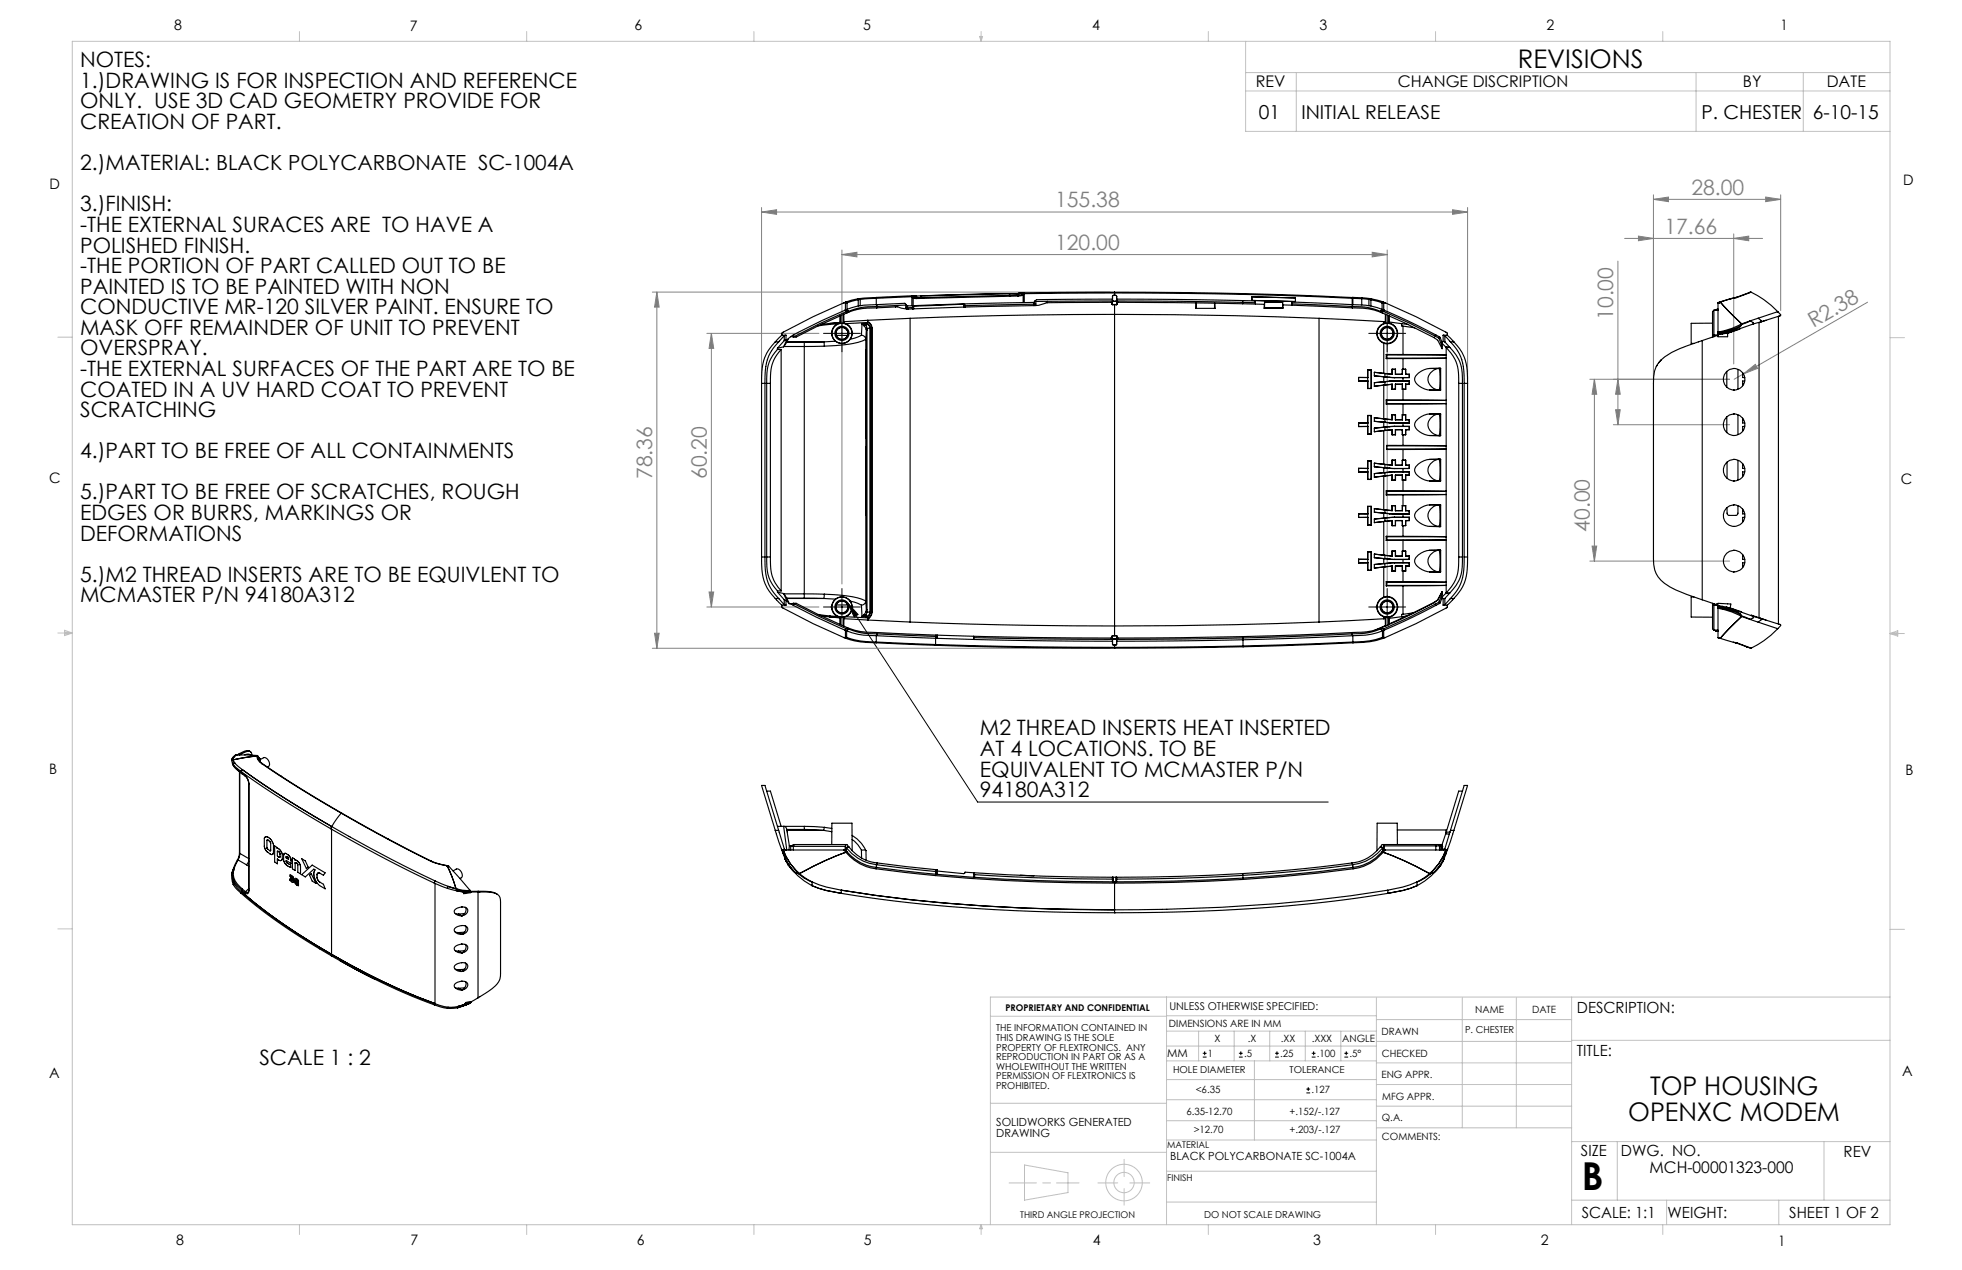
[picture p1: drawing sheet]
<svg xmlns="http://www.w3.org/2000/svg" width="432mm" height="279mm" viewBox="0 0 432 279" stroke-linecap="round" stroke-linejoin="round" font-family="sans-serif">
<defs><g id="words">
<text font-size="8.5" x="348.1" y="261.8">B</text>
<g font-size="5.6">
<text x="334.1" y="15">REVISIONS</text>
<text x="363.1" y="240.9">TOP HOUSING</text>
<text x="358.3" y="246.6">OPENXC MODEM</text>
</g>
<g font-size="4.7">
<text x="17.6" y="14.7">NOTES:</text>
<text x="17.6" y="19.3">1.)DRAWING IS FOR INSPECTION AND REFERENCE</text>
<text x="17.6" y="23.8">ONLY. USE 3D CAD GEOMETRY PROVIDE FOR</text>
<text x="17.6" y="28.3">CREATION OF PART.</text>
<text x="17.6" y="37.4">2.)MATERIAL: BLACK POLYCARBONATE SC-1004A</text>
<text x="17.6" y="46.5">3.)FINISH:</text>
<text x="17.6" y="51">-THE EXTERNAL SURACES ARE TO HAVE A</text>
<text x="17.6" y="55.6">POLISHED FINISH.</text>
<text x="17.6" y="60.1">-THE PORTION OF PART CALLED OUT TO BE</text>
<text x="17.6" y="64.6">PAINTED IS TO BE PAINTED WITH NON</text>
<text x="17.6" y="69.1">CONDUCTIVE MR-120 SILVER PAINT. ENSURE TO</text>
<text x="17.6" y="73.7">MASK OFF REMAINDER OF UNIT TO PREVENT</text>
<text x="17.6" y="78.2">OVERSPRAY.</text>
<text x="17.6" y="82.7">-THE EXTERNAL SURFACES OF THE PART ARE TO BE</text>
<text x="17.6" y="87.2">COATED IN A UV HARD COAT TO PREVENT</text>
<text x="17.6" y="91.8">SCRATCHING</text>
<text x="17.6" y="100.8">4.)PART TO BE FREE OF ALL CONTAINMENTS</text>
<text x="17.6" y="109.9">5.)PART TO BE FREE OF SCRATCHES, ROUGH</text>
<text x="17.6" y="114.4">EDGES OR BURRS, MARKINGS OR</text>
<text x="17.6" y="118.9">DEFORMATIONS</text>
<text x="17.6" y="128">5.)M2 THREAD INSERTS ARE TO BE EQUIVLENT TO</text>
<text x="17.6" y="132.5">MCMASTER P/N 94180A312</text>
<text x="215.6" y="161.8">M2 THREAD INSERTS HEAT INSERTED</text>
<text x="215.6" y="166.3">AT 4 LOCATIONS. TO BE</text>
<text x="215.6" y="170.9">EQUIVALENT TO MCMASTER P/N</text>
<text x="215.6" y="175.4">94180A312</text>
<text x="57.1" y="234.2">SCALE 1 : 2</text>
</g>
<g font-size="4.7" fill="#808080">
<text x="232.2" y="45.6">155.38</text>
<text x="372.3" y="42.8">28.00</text>
<text x="366.3" y="51.4">17.66</text>
<text x="232.2" y="55">120.00</text>
<text x="355.1" y="70.4" transform="rotate(-90 355.1 70.4)">10.00</text>
<text x="399.1" y="72.2" transform="rotate(-30 399.1 72.2)">R2.38</text>
<text x="143.5" y="105.4" transform="rotate(-90 143.5 105.4)">78.36</text>
<text x="155.5" y="105.4" transform="rotate(-90 155.5 105.4)">60.20</text>
<text x="349.9" y="117" transform="rotate(-90 349.9 117)">40.00</text>
</g>
<g font-size="4.2">
<text x="277" y="26.1">01</text>
<text x="286.4" y="26.1">INITIAL RELEASE</text>
<text x="374.4" y="26.1">P. CHESTER 6-10-15</text>
</g>
<g font-size="3.5">
<text x="276.4" y="19.1">REV</text>
<text x="307.7" y="19.1">CHANGE DISCRIPTION</text>
<text x="383.6" y="19.1">BY</text>
<text x="402" y="19.1">DATE</text>
<text x="363" y="258.1">MCH-00001323-000</text>
</g>
<g font-size="3.4">
<text x="347.1" y="222.9">DESCRIPTION:</text>
<text x="347.1" y="232.3">TITLE:</text>
<text x="347.9" y="254.3">SIZE</text>
<text x="356.7" y="254.4">DWG. NO.</text>
<text x="405.7" y="254.5">REV</text>
<text x="348.1" y="267.9">SCALE: 1:1</text>
<text x="367" y="268">WEIGHT:</text>
<text x="393.8" y="267.9">SHEET 1 OF 2</text>
</g>
<g font-size="3.2">
<text x="38.3" y="6.7">8</text>
<text x="90.2" y="6.7">7</text>
<text x="139.7" y="6.5">6</text>
<text x="190" y="6.5">5</text>
<text x="240.4" y="6.5">4</text>
<text x="290.4" y="6.7">3</text>
<text x="340.4" y="6.5">2</text>
<text x="391.9" y="6.7">1</text>
<text x="10.9" y="41.6">D</text>
<text x="418.9" y="40.7">D</text>
<text x="10.9" y="106.3">C</text>
<text x="418.4" y="106.4">C</text>
<text x="10.8" y="170.2">B</text>
<text x="419.4" y="170.6">B</text>
<text x="10.8" y="237.2">A</text>
<text x="418.6" y="236.8">A</text>
<text x="38.8" y="273.8">8</text>
<text x="90.4" y="273.8">7</text>
<text x="140.2" y="273.8">6</text>
<text x="190.1" y="273.9">5</text>
<text x="240.5" y="273.8">4</text>
<text x="289" y="273.9">3</text>
<text x="339.1" y="273.8">2</text>
<text x="391.4" y="274.1">1</text>
</g>
<g font-size="2.5">
<text x="256.9" y="232.6">MM</text>
<text x="219.3" y="247.7">SOLIDWORKS GENERATED</text>
<text x="219.3" y="250.2">DRAWING</text>
<text x="257.5" y="255.3">BLACK POLYCARBONATE SC-1004A</text>
</g>
<text font-size="2.4" x="257.4" y="222.3">UNLESS OTHERWISE SPECIFIED:</text>
<g font-size="2.2">
<text x="257.3" y="226">DIMENSIONS ARE IN MM</text>
<text x="304.1" y="227.7">DRAWN</text>
<text x="324.7" y="222.9">NAME</text>
<text x="337.2" y="222.9">DATE</text>
<text x="265.8" y="232.6">1</text>
<text x="267.3" y="229.2">X</text>
<text x="273.8" y="232.6">.5</text>
<text x="274.7" y="229.2">.X</text>
<text x="281.7" y="232.6">.25</text>
<text x="281.9" y="229.2">.XX</text>
<text x="288.7" y="229.2">.XXX</text>
<text x="289.8" y="232.6">.100</text>
<text x="295.4" y="229.2">ANGLE</text>
<text x="297" y="232.6">.5°</text>
<text x="304.1" y="232.6">CHECKED</text>
<text x="304" y="237.2">ENG APPR.</text>
<text x="261.1" y="245.2">6.35-12.70</text>
<text x="263.2" y="240.4">&lt;6.35</text>
<text x="283.8" y="245.2">+.152/-.127</text>
<text x="288.6" y="240.4">.127</text>
<text x="304.2" y="241.9">MFG APPR.</text>
<text x="262.7" y="249.3">&gt;12.70</text>
<text x="283.8" y="249.3">+.203/-.127</text>
<text x="304.1" y="246.7">Q.A.</text>
<text x="304.1" y="250.9">COMMENTS:</text>
</g>
<g font-size="2.1">
<text x="219.2" y="226.9">THE INFORMATION CONTAINED IN</text>
<text x="322.4" y="227.3">P. CHESTER</text>
<text x="219.2" y="229">THIS DRAWING IS THE SOLE</text>
<text x="219.2" y="231.1">PROPERTY OF FLEXTRONICS. ANY</text>
<text x="219.2" y="233.2">REPRODUCTION IN PART OR AS A</text>
<text x="219.2" y="235.3">WHOLEWITHOUT THE WRITTEN</text>
<text x="219.2" y="237.5">PERMISSION OF FLEXTRONICS IS</text>
<text x="219.2" y="239.6">PROHIBITED.</text>
<text x="258.2" y="236.1">HOLE DIAMETER</text>
<text x="283.8" y="236.1">TOLERANCE</text>
<text x="265" y="268">DO NOT SCALE DRAWING</text>
</g>
<g font-size="2">
<text x="221.3" y="222.3">PROPRIETARY AND CONFIDENTIAL</text>
<text x="256.9" y="252.6">MATERIAL</text>
<text x="256.9" y="259.7">FINISH</text>
<text x="224.5" y="267.9">THIRD ANGLE PROJECTION</text>
</g>
</g></defs>
<g fill="none" stroke="#000" stroke-width=".22">
<path d="M181.2 73.3h8.2M185.3 69.3v8.1M301.2 73.3h8.2M305.3 69.3v8.1M181.2 133.5h8.2M185.3 129.5v8.1M186.6 132.7l28.6 43.8h77.1M186.6 132.7l2.2 2.5-.8 .6zM301.2 133.5h8.2M305.3 129.5v8.1M264.7 232.6h.8M264.7 231.7h.8"/>
<path d="M265.1 231.3v.8M272.7 232.6h.8M272.7 231.7h.8M273.1 231.3v.8M280.6 232.6h.9M280.6 231.7h.9M281 231.3v.8M287.5 239.6h.8M287.9 239.2v.8M288.7 232.6h.8M288.7 231.7h.8M289.1 231.3v.8"/>
<path d="M295.9 232.6h.8M295.9 231.7h.8M296.3 231.3v.8M287.5 240.4h.8"/>
</g>
<g fill="none" stroke="#c0c0c0" stroke-width=".22">
<path d="M15.9 9.1h400.1v260.3h-400.1zM65.9 6.9v2.2M115.9 6.9v2.2M165.9 6.9v2.2M215.6 8h.6l-.3 1.1zM215.7 8l.2 1.1M215.9 6.9v2.2M216 8l-.1 1.1M265.9 6.9v2.2M274.1 9.1v19.8h141.9M274.1 16h141.9M285.3 16v12.9"/>
<path d="M315.9 6.9v2.2M365.9 6.9v2.2M373.3 16v12.9M396.9 16v12.9M274.1 20h141.9M12.7 74.2h3.2M416 74.3h3.1M12.7 139.3h3.2M14.2 139l1.7 .3M14.2 138.7l1.7 .6-1.7 .5zM15.9 139.3l-1.7 .2M416 139.4h3.1"/>
<path d="M416 139.4l1.7-.6v1.1zM416 139.4l1.7 .2M417.7 139.1l-1.7 .3M12.7 204.4h3.2M256.7 219.4v50M302.9 219.5v49.9M321.8 219.5v28.6M333.7 219.5v28.6M345.9 219.4v50M416 204.5h3.1M416 219.4h-198v50M218 223.6h38.7"/>
<path d="M256.7 226.9h46.2M256.7 230.1h46.2M256.7 223.5h46.2M256.7 233.4h46.2M256.7 237.5h46.2M263.8 226.9v6.5M271.6 226.9v6.5M276.1 233.4v17.4M279.4 226.9v6.5M287.3 226.9v6.5M295.1 226.9v6.5M302.9 233.8h43"/>
<path d="M302.9 229.1h43M302.9 224.3h43M302.9 238.6h43M345.9 228.9h70.1M218 253.5h38.7M218 242.7h38.7M225.5 256.3l9.5 1.7v4.4l-9.5 1.6zM247.4 255.1v3.7M256.7 257.7h46.2M256.7 250.8h46.2M256.7 241.9h46.2M256.7 246.6h46.2"/>
<path d="M302.9 248.1h43M302.9 243.4h43M345.9 251.2h70.1M355.9 251.2v12.8M401.4 251.2v12.8M65.9 269.4v2.2M115.9 269.4v2.2M165.9 269.4v2.2M215.9 269.4v2.2M215.9 269.4l.3 .9h-.6zM222.1 260.2h6M229.5 260.2h1.7"/>
<path d="M232.5 260.2h5M241.6 260.2h4.4M247.4 261.5v3.6M248.7 260.2h4.3M256.7 264.5h46.2M265.9 269.4v2.2M315.9 269.4v2.2M345.9 264h70.1M365.9 269.4v2.2M366.8 264v5.4M391.5 264v5.4"/>
<circle cx="247.4" cy="260.2" r="4"/>
<circle cx="247.4" cy="260.2" r="2.24"/>
</g>
<g fill="none" stroke="#808080" stroke-width=".22">
<path d="M167.6 46.6l3.3-.5v1.1zM167.6 45.6v37.7M167.6 46.6h155.4M185.3 56l3.3-.5v1zM185.3 55v73.5M185.3 56h120M302 55.5l3.3 .5-3.3 .5zM305.3 55v73.5M319.7 46.1l3.3 .5-3.3 .6zM323 45.6v37.7M356.1 57.4v36M357.5 52.5h30.4"/>
<path d="M360.6 51.9l3.3 .6-3.3 .5zM363.9 43.9l3.3-.6v1.1zM363.9 42.9v40.4M363.9 43.9h28M381.6 52.5l3.3-.6v1.1zM381.6 51.5v28.6M388.6 43.3l3.3 .6-3.3 .5zM391.9 42.9v25.4M143.6 64.3h100.7M144.6 64.3v78.3M144.6 64.3l.5 3.3h-1zM155.6 73.3h24.6"/>
<path d="M156.6 73.3v60.2M156.6 73.3l.5 3.3h-1zM411 66.5l-27.3 15.8M349.9 83.4h30.7M350.9 83.4v40M350.9 83.4l.5 3.3h-1zM355.1 93.4h25.5M355.6 90.1h1l-.5 3.3zM356.1 83.4l.5 3.3h-1zM383.7 82.3l2.6-2.1 .5 .8zM383.7 82.3l-2.1 1.1M144.1 139.3h1l-.5 3.3z"/>
<path d="M155.6 133.5h24.6M156.1 130.2h1l-.5 3.3zM349.9 123.4h30.7M350.4 120.1h1l-.5 3.3zM143.6 142.6h100.7"/>
</g>
<path d="M186.6 132.7l2.2 2.5-.8 .6z" fill="#000"/>
<g fill="#808080">
<path d="M383.7 82.3l2.6-2.1 .5 .8z"/>
<path d="M381.6 52.5l3.3-.6v1.1zM360.6 51.9l3.3 .6-3.3 .5z"/>
<path d="M185.3 56l3.3-.5v1zM302 55.5l3.3 .5-3.3 .5zM167.6 46.6l3.3-.5v1.1zM319.7 46.1l3.3 .5-3.3 .6z"/>
<path d="M350.4 120.1h1l-.5 3.3zM350.9 83.4l.5 3.3h-1z"/>
<path d="M356.1 83.4l.5 3.3h-1zM355.6 90.1h1l-.5 3.3z"/>
<path d="M156.6 73.3l.5 3.3h-1zM156.1 130.2h1l-.5 3.3z"/>
<path d="M144.6 64.3l.5 3.3h-1zM144.1 139.3h1l-.5 3.3z"/>
<path d="M363.9 43.9l3.3-.6v1.1zM388.6 43.3l3.3 .6-3.3 .5z"/>
</g>
<g fill="none" stroke="#000" stroke-width=".25">
<path d="M170.6 75.2a9.9 9.9 0 0 0-3 7.9v1.2M170.6 75.2h.8M171.1 76.9a8.9 8.9 0 0 0-2.4 7.4M171.1 76.6v.3M171.1 76.9h.8M171.4 75.2a10 10 0 0 0-3 8.2v.9M171.9 76.9a9 9 0 0 0-2.3 7.4M171.9 76.9v53.1M172.1 73.8l-1.5 1.4M172.1 73.8h.9M172.5 76.3l-1.4 .3M172.5 76.2h4.5"/>
<path d="M172.5 76.2v.1M172.6 73.8v1.1M172.6 73.8l-1.2 1.4M172.6 74.9l-1.5 1.7M173 74.8l-.4 .1M173 73.8h-.4M173 73.8v1M173.1 75.3l-.6 .9M173.1 75.3h3.9M173.2 75.2h8.1M173.2 75.2l-.1 .1M173.2 74.7l-.2 .1"/>
<path d="M173.5 74.5l-.3 .7M174.1 74l.5 .2M174.6 73.7l-1.5 1.1-.6 1.5M174.6 73.7l.2 .3M174.8 74l-.2 .2M177 75.3v.9M177 76.2v54.4M181.3 75.2l-4.3 .1M181.3 75.2l.1 1M181.4 76.2h-4.4M182.7 71.4l-2.7 .3M182.7 71.2l-2 .2"/>
<path d="M182.7 71.2v.2M183.9 75.1l-2.6 .1M184 73.8a1.34 1.34 0 0 0 1.3 .9 1.34 1.34 0 0 0 1.3-.9M184 73.8a1.33 1.33 0 0 1 1.3-1.8 1.33 1.33 0 0 1 1.3 1.8M184 73.8h2.6M184.3 71.3a2.26 2.26 0 0 0-.4 3.8M184.3 71.3l-1.6 .1M184.9 71.1l-.6 .2M184.9 71.1h.1M184.9 70.9v.2M184.9 70.9l-2.2 .3M184.9 71l-2.2 .2"/>
<path d="M184.9 69.5v1.4M184.9 71.1h.7M184.9 69.4v1.7M185.6 69.1v2M185.7 69.1v1.7M185.7 71.1l.4 .1M185.7 71.1h-.1M185.7 70.8v.3M185.7 66.6l-6.8 3.1-6.5 3.4-.3 .2v.5M185.7 66.6l.4 .2M186 68.2l-5.1 2.3-6.3 3.2M186 68.2l.2 .4"/>
<path d="M186 68.2h.1M186.1 66.8v1.4M186.1 71.2a2.26 2.26 0 0 1 1 3.4M186.2 66.4l.2 .2M186.2 66.4l-.5 .2M186.2 66.4l-.1 .1M186.2 66.4h.1M186.2 68.6l-5.8 2.6-5.6 2.8M186.2 68.6l.2 .1M186.2 68.1l-.2 .1M186.2 68.1h.1M186.3 68.1l.5 .4"/>
<path d="M186.3 68.1h-.1M186.3 68.1h.1M186.4 66.6l-.3 .2M186.4 68.8l-6.3 2.9-4.9 2.5h-.6M186.4 68.7v.1M186.4 66.6v1.5M186.4 66.6h.1M186.8 68.5l-.4 .2M186.8 68.5h.1M186.8 68.5v.2M186.8 68.7l-.4 .1M187.1 74.6a2.24 2.24 0 0 1-3.2 .5"/>
<path d="M188.7 65.8l-2.5 .6M188.7 65.8l.2 .1M188.9 65.9l-2.5 .7M188.9 65.9v1.4M189.2 65.7l.1 .2M189.2 65.7l-.5 .1M189.3 65.9h-.4M189.3 65.9v1.3M189.6 73.7h.1a1.07 1.07 0 0 1 .9 .9M189.6 73.7l-.7 .4-1.8 .5M189.7 71.3l.4 .4M189.7 71.3l.9 .2"/>
<path d="M189.7 71.3h.7M189.7 71.3l-.1 2.4M190.1 71.7l.5 .7M190.4 71.3l.2 .2M190.5 71.2l.7 .4 .3 .5M190.5 71.2l-.1 .1M190.5 71.2l.8 .3 .2 .7M190.5 71.2h.1M190.6 74.6l-1.8 .7-1.9 .4-5.5 .5M190.6 74.6v.2M190.6 74.8v57.3M190.6 71.5l-.5 .2"/>
<path d="M190.6 71.5l.2 .7M190.6 76.9l.1 .5M190.6 76.9h.1M190.6 72.4l.1 .1M190.7 77.4v18.6M190.7 72.5v.2M190.7 72.7h.1M190.7 72.7l-.1 2.1M190.7 72.7v61.5M190.8 72.2l-.2 .2M190.8 72.2v.1M190.8 72.3l-.1 .2"/>
<path d="M190.8 72.3v62.3M190.9 71l-4.8 .2M190.9 70.5l-5.2 .3M190.9 70.5v.5M191 70.5h-.1M191 70.5v.4M191.2 70.9l-.7 .3M191.2 70.9l.6 .8 .1 .5M191.3 70.9h-.1M191.3 70.9l.5 .8 .1 .5M191.3 70.9l-.4 .1M191.5 72.1v.2v-.1"/>
<path d="M191.5 72.1l-.7 .2M191.5 72.2h.4M191.5 72.2v62.5M191.9 72.2h.1M191.9 72.2v62.5M192.8 65.4l-3.6 .3M192.8 65.4l.1 .2M192.9 65.6l-3.6 .3M192.9 65.6v1.4M192.9 67a16.1 16.1 0 0 0-6.6 1.1M192.9 67l.1 .4M192.9 67h.1"/>
<path d="M192.9 67l6.2-.3 .4 .3M193 67.4a14.2 14.2 0 0 0-6.2 1.1M193 67.7l-1.1 .1a13.1 13.1 0 0 0-5.1 .9M193 67.4v.3M193 67.4h.1M197.1 67.2l-4.1 .2M197.1 67.5l-4.1 .2M197.1 67.5h.5l2 .5M197.1 67.2h.1M197.1 67.2v.3M197.1 67.5h.1M199.3 67.1l-2.2 .1"/>
<path d="M199.3 67.1v.6M199.5 67v.1M199.5 67.1h-.2M199.5 67.1l.1 .1M199.6 67.7h-.3M199.6 67.7v.3M199.6 67.2v.4l-.3 .1M200.3 70l-9.3 .5M200.3 70v66.8M200.7 65.1l-7.9 .3M200.7 65.1v.2M200.7 65.3l-7.8 .3"/>
<path d="M200.7 65.3v2M200.8 67.7v.3M200.8 67.7h-1.2M200.8 68h-1.2M200.9 65.3l.1 .2M200.9 65.3h-.2M200.9 65.3h.1M201 65.5h.1M201 65.5l.3 .2M201 65.5v1.7M201 65.1l-.1 .2M201 65.1v.2"/>
<path d="M201 65.3h-.1M201 65.3v.2M201 65.5h.3M201.1 67.4l-.3 .3M201.1 67.9l-.3 .1M201.1 67.4v.5M201.1 65.1h-.4M201.1 65.1h.4M201.1 65.1h-.1M201.1 65.1v.1M201.1 65.2l-.1 .1M201.1 65.2l.2 .3"/>
<path d="M201.3 65.7h.3M201.3 65.5v.2M201.5 65.1h.2M201.5 65.1l-.4 .1M201.5 65.1l.1 .4M201.6 65.5v.2M201.6 65.5h-.3M201.7 65.1l.1 .4M201.8 65.5v.2M201.8 65.5h-.2M201.8 65.7h-.2M202.6 65.1l.1 .4"/>
<path d="M202.6 65.1h-.9M202.7 65.5h-.9M202.7 65.5v.2M202.7 65.7h-.9M212.1 66.9l.3 .3M212.1 66.9l-11 .5M212.1 66.9v.7M212.1 67.6l-11 .3M212.4 67.6h-.3M212.4 67.2v.4M222.1 64.6l-19.5 .5M222.1 64.6l.1 .4"/>
<path d="M222.1 64.6h1.6M222.2 65l-19.5 .5M222.2 65v.2M222.2 65.2l-19.5 .5M222.3 65l.1 .2M222.3 65h-.1M222.4 65.2h-.2M223.7 64.6l.1 .3M223.8 64.9l-1.5 .1M224.1 64.9h-.3M224.1 64.9h.1M224.1 64.9l-1.8 .1"/>
<path d="M224.1 64.9v.2M224.1 65.1l-1.7 .1M224.1 65.1h.1M224.2 64.5l-.5 .1M224.2 64.5l-.1 .4M224.3 64.5h.7M224.3 64.5h-.1M224.3 64.5h.1M224.3 64.5l.7 .2M224.3 64.5l-.2 .4M225 64.5l.1 .1M225 64.5v.2"/>
<path d="M225 64.7l-.2 .2h-.7M225.1 64.6v.1M225.1 64.7l-.3 .3-.7 .1M225.1 64.7h-.1M225.2 64.4h.1M225.2 64.4v.2M225.2 64.6h-.1M225.2 64.6v2M225.4 64.4v.2M225.4 64.4h-.7M225.4 64.6v2M225.4 64.6h-.2"/>
<path d="M227.5 66.5l-27.9 .7M227.5 66.5v.4M227.5 66.9l-15.1 .3M227.5 67.2l-15.1 .4M227.5 66.9v.3M227.7 66.5v.2l.3 .2M227.7 66.5h-.2M227.8 66.3l-.1 .2M227.8 66.3h.2M227.8 66.2v.1M228 66.9h-.5M228 66.3v.6"/>
<path d="M230.5 66.3h-2.5M230.5 66.6h-.2a5.4 5.4 0 0 1-2.8 .6M230.5 66.3v.3M244.5 66.5l.4 .5M244.7 66.8l.2 .2M244.8 66.2l-14.3 .1M244.8 66.2h.1M244.8 66.1l.1 .1M244.8 65.8l-16.7 .1-.3 .3M244.8 65.8v.3M244.8 65.8h.1M244.8 65.2v.9"/>
<path d="M244.8 65.2h.1M244.8 66.2v.3l-14.3 .1M244.8 66.1l.2 .2M244.8 66.1h.1M244.9 66.2l.1 .1M244.9 67h.8M244.9 67h.1M245 66.3h.6M245 65l-.2 .2M245 65h.5M245 65h.1M245.3 64.3l29.7 .3 22.6 .9"/>
<path d="M245.3 64.3l-19.9 .1M245.3 64.5l29.7 .3 22.6 .8M245.3 64.3v.2M245.3 69.2a1099.1 1099.1 0 0 1 45 .8M245.3 67v2.2M245.3 69.2l-25.1 .2-19.9 .6M245.3 64.5l-19.9 .1M245.3 64.5v.5M245.3 69.2v68.5M245.5 65l.2 .2M245.5 66.3h.1M245.5 65h.1"/>
<path d="M245.7 67h.1M245.7 66.2l27.8 .3M245.7 66.2l-.1 .1M245.7 66.2v.3l27.8 .3M245.7 66.1l-.2 .2M245.7 65.2v.9M245.7 66.1h.1M245.7 65.2v.6M245.7 65.2h.1M245.7 65.8h.1M245.8 65.8v.3M245.8 65.8l27.7 .3"/>
<path d="M245.8 66.1l-.1 .1M245.9 66.8l-.2 .2M246.1 66.5l-.4 .5M263.2 66.6v1.2h4.2v-1.1M263.3 66.6v1.2M267.3 66.7v1.1M273.5 66.5v.3M273.5 66.5l2.8 .1M273.5 66.8l2.8 .1M273.5 66.1v.4M273.5 66.1h.1M273.5 66.1l2.6 .1 .2 .4"/>
<path d="M275.5 65.3v.8M275.5 65.3l9.6 .2M275.5 65.3h.1M276.3 66.9l2 .1M276.3 66.6v.3M278.3 67l-.1 .8M278.3 66.5h4M278.3 66.5v1.2M278.3 66.5h.1M278.3 67.7l-.1 .1M282.3 67.7h-4M282.3 67.7l.1 .1"/>
<path d="M282.3 66.5v1.2M282.3 67.1h2M282.3 66.5h.1M282.3 67.1l.1 .7M282.4 67.8h-4.2M284.3 66.8l13.3 .6M284.3 67.1l13.3 .6M285.1 65.5v.8l-9.6-.2M290.3 70l14.2 .7M290.3 70v66.8M297.6 65.6v1.4M297.6 65.6h.1"/>
<path d="M297.6 67.7l1.3 .1a12.8 12.8 0 0 1 4.9 .9M297.6 67.4a16 16 0 0 1 6.2 1.1M297.6 67.4v.3M297.7 67l-13.2-.5-.2 .1v.5M297.7 67l-.1 .4M297.7 67h.1M297.7 67a16 16 0 0 1 6.6 1.1M297.7 65.6l2 .1M297.7 65.6v1.4M297.8 65.4l2 .1M297.8 65.4l-.1 .2M297.8 65.4h-.2v.2"/>
<path d="M299.7 65.7l1.6 .2M299.7 65.7v1.4M299.8 65.5l1.6 .2M299.8 65.5h.1M299.8 65.5l-.1 .2M301.3 65.9h.4M301.3 65.9v1.3M301.7 65.9l2.5 .7M301.7 65.9v1.4M301.9 65.8l2.5 .6M301.9 65.8l-.2 .1M301.9 65.8l-.5-.1-.1 .2"/>
<path d="M303.8 68.5v.2M303.8 68.7l.4 .1M303.8 68.5h.1M303.8 68.5l.4 .2M304.2 66.6v1.5M304.2 66.6h.1M304.2 68.8l5.1 2.3 6.4 3.2 .7 .6 1 1.8v-.5M304.2 68.7v.1M304.2 66.6l.3 .2M304.3 68.1l-.5 .4M304.3 68.1h.1M304.4 68.1h.1"/>
<path d="M304.4 68.1l.3 .2M304.4 66.4l-.2 .2M304.4 66.4h.1M304.4 66.4l.5 .2M304.5 68.5l5.7 2.6 5.7 2.9M304.5 68.5l-.3 .2M304.5 66.8v1.4M304.5 71.2a2.3 2.3 0 0 0-1.5 2.1 2.3 2.3 0 0 0 1.5 2.2M304.5 70.7v.5M304.5 75.5v6.6M304.5 70.7l.4 .1M304.7 68.3l-.2 .2"/>
<path d="M304.7 68.3h.1M304.7 68.3l5.1 2.3 6.2 3.1M304.9 66.6l-.4 .2M304.9 66.6a97.4 97.4 0 0 1 13.6 6.6v.6M304.9 71.1l-.4 .1M304.9 71.1h.1M304.9 70.8v.3M304.9 69.1v1.7M304.9 71.1h.7M304.9 69.1v2M305.1 78l.1 .1M305.1 78h3.7"/>
<path d="M305.1 78v.9M305.2 78.8h13.1l-9.5 .1M305.2 78.1v.7M305.2 78.8l-.1 .1M305.6 69.4v1.7M305.7 69.5v1.3M305.7 71.1a2.3 2.3 0 0 1 1.8 2.8 2.3 2.3 0 0 1-3 1.6M305.7 71.1h-.1M305.7 70.8v.3M305.7 70.8l2.8 .4M308.5 71.2v.5l2.9 .4M308.5 71.2l1.4 .2"/>
<path d="M308.8 78l9.5 .1h-13.1M308.8 71.7v6.3M308.8 78.9v2.3M308.8 78.9h-3.7M315.9 74l.8 .4M316 73.7l-.1 .3M316 73.7l.8 .4M316.7 74.4l.7 1.8M316.8 74.1l.2 .2M316.8 74.1l-.1 .3M317 74.3l.3 1.2M317 74.3l-.3 .1"/>
<path d="M317.3 75.1h.3M317.3 75.5l.1 .7M317.3 75.5l.9 .8M317.6 73.8h.4M317.6 75.1l.4 .1M317.6 73.8h.9M317.6 73.8v1.3M318 73.8l1.2 1.4M318 73.8v1.4M318 75.2l1 1.1M318.2 76.3l.1 .1M318.2 76.3h.8"/>
<path d="M318.3 76.4v54M318.3 76.4h.1M318.3 76.4a9.1 9.1 0 0 1 2.7 7.9M318.3 76.4h.8M318.5 73.8l1.5 1.4M319 76.3l.1 .1M319.1 76.4a9.1 9.1 0 0 1 2.8 7.9M319.2 75.2a10 10 0 0 1 3 8.2v.9M319.2 75.2h.8M320 75.2a9.9 9.9 0 0 1 3 7.8v1.3M365.5 79.3l-.5 .5M365.6 79.1v.1"/>
<path d="M374.6 74.9l-.8 .3a22.7 22.7 0 0 0-8.2 4 6 6 0 0 0-1.7 5.1v38.2a6.3 6.3 0 0 0 3.6 6.6 44 44 0 0 0 7.1 2.9M374.6 74.9v57.1M376.9 71.1h-4.7v4.5h.6M376.9 74v.2M377.2 68.3v5.4M377.2 68.3l-.3 .2v5.5M377.2 68.3h.1M377.2 73.7v.4M377.2 73.7h.9M377.2 73.7l-.3 .3M377.2 68.3h.9M377.5 68.1l-.3 .2"/>
<path d="M377.5 68.1h.6M377.6 68.1h-.1M377.6 68.1h.1M377.6 68.1h.5M378.1 73.8l-3.5 1.1M378.1 73.6h.1M378.1 73.2v.2M378.1 73.1v.1M378.1 73.1h.6M378.1 68l-.5 .1M378.5 66.6l-.4 .2M378.5 66.4v.2"/>
<path d="M378.5 66.4h.1M378.5 66.4l-.4 .2M378.6 66.4l-.5 .2v6.5M378.6 66.4l4.7 4.9M378.6 66.4h.1M378.6 66.4l4.7 4.8M378.6 66.4h-.1M378.7 73.1v.1M378.7 73.1l-.6 .1M379 73l-.3 .1M379 73l.1 .2M379.1 73.5l-1 .1"/>
<path d="M379.1 73.3v.2M379.1 73.3h.1M379.1 73.3l-1 .3M379.1 73.2v.1M379.1 73.2l-1 .2M379.9 73.3l-.8 .2M379.9 73l-.8 .2M379.9 73.1l-.8 .2M379.9 73.1v.2M379.9 73v.1M379.9 73.3h.1M380 72.8l.1 .2"/>
<path d="M380 72.8l-1 .2M380.1 73h-.2M380.1 73.3h-.2M380.1 73.3h.1M380.1 73h.1M380.1 73v.1M380.1 73.1h-.2M380.1 73.1v.2M380.2 73.3v.8h-2.1v-.7M380.3 72.9l-.2 .1M380.5 73.1l-.4 .2M380.5 73.1h.1"/>
<path d="M380.5 72.9h-.2M380.5 72.9h.1M380.5 72.9l-.4 .2M380.5 72.9v.2M380.6 72.8h.3M380.6 72.8l-.3 .1M380.6 72.8h.1M380.6 73.1h-.1M380.6 73.1h.1M380.6 72.8l-.1 .1M380.6 72.8v.1M380.6 72.9h-.1"/>
<path d="M380.6 72.9v.2M380.7 65.8h.1M380.7 65.8h-.1M380.7 65.8l-2 .6M380.8 65.8l-2.2 .6M380.8 72.8l.4 .1M380.8 72.8h.1M380.8 72.8l-.2 .1M380.9 72.8h-.3M380.9 72.8h.1M380.9 72.8h-.1M381 73h-.1"/>
<path d="M381 65.7h.1M381 65.7l-.3 .1M381 73l-.8 .3M381 73l-.4 .1M381.1 65.7l-.3 .1M381.2 72.8h-.4M381.2 72.8v.1M381.2 72.9l-.2 .1M381.3 72.5l.1 .1M381.3 72.5l-1.3 .3M381.4 72.8l-.4 .2M381.4 72.6l-.2 .2"/>
<path d="M381.4 72.6h.1M381.4 72.6l-.5 .2M381.7 65.5h.1M381.7 65.5l-.7 .2M381.8 65.5l-.7 .2M382.1 65.4l-.4 .1M382.1 65.4l.1 .1M382.1 65.4h.1M382.1 65.4l.2 .1M382.2 65.5h-.4M382.3 65.5h-.1M382.9 72.3l-2.7 1"/>
<path d="M383.2 71.3l-.3 .5-1.6 .7M383.3 71.4l-.5 .6-1.4 .6M383.3 71.4h.1M383.3 71.3a15.7 15.7 0 0 1-5.2 1.8M383.3 71.3v.1M383.3 71.2v.2M385.2 64.3l-3.1 1.1M385.2 64.3l-.4 .1M385.2 64.3h.2M385.4 64.3l-3.1 1.2M385.4 64.3a20 20 0 0 1 5.9 4.3M385.8 71.3l-4.8 1.7"/>
<path d="M386.9 70l-3.6 1.2M386.9 70l.7 .5-.1 .3M387.5 70.8l-1.7 .5 .1-.3-.7-.4-1.9 .8M388.7 70.5l-1.6 .5v64.9M391.3 68.6l-4.4 1.4M391.3 68.6l.6 .7M391.3 68.6h-.1M391.4 69.6v67.7M391.8 69.2v.3l-4.3 1.3M167.6 84.3h.8M167.6 84.3v38.2M168.4 84.3v38.2"/>
<path d="M168.7 84.3h.9M168.7 84.3v38.2M169.6 84.3v38.2M190.6 96.5h.1M190.6 98.3l.1 .5M190.6 98.3h.1M190.7 96l-.1 .5M190.7 98.8v14.1M299 83v.8M299 93v.8M299 83l2 .1M299 83h.1"/>
<path d="M299 93l2 .1M299 93h.1M299 83.8h.1M301 81.4v4.1M301 91.4v4.1M301 91.4h.8M301 93.8h-2M301 81.4h.8M301 83.1h.1M301 83.8h.1M301 93.8h.1M301 93.1h.1"/>
<path d="M301 83.8h-2M301 95.5h.1M301.8 95.5h.1M301.8 81.4v4.1M301.8 91.4v4.1M301.8 85.5h-.8M301.8 95.5h-.8M302.5 81.9v.8M302.5 84.2v.8M302.5 91.9v.8M302.5 94.2v.8M302.5 82.7l2.3 .2"/>
<path d="M302.5 81.9l2.3 .3M302.5 81.9l3.9 .4M302.5 82.7l3.4 .3M302.5 92.7l2.3 .2M302.5 91.9l2.3 .3M302.5 91.9l3.9 .4M302.5 92.7l2 .2M304.5 82.9v1.1M304.5 84.8v7.3M304.5 92.9v1.1M304.5 94.8v7.3M304.5 92.9l1.4 .1"/>
<path d="M304.8 82.2v.7M304.8 84v.7l-2.3 .3M304.8 92.2v.7M304.8 94v.7M304.8 84l-2.3 .2M304.8 82.2l1.6 .2M304.8 82.9l1.1 .1M304.8 94.7l-2.3 .3M304.8 94l-2.3 .2M304.8 92.2l1.6 .2M304.8 92.9l1.1 .1M305.1 88l.1 .1"/>
<path d="M305.1 88h3.7M305.1 88v.9M305.2 88.8h13.1l-9.5 .1M305.2 98.8h13.1l-9.5 .1M305.2 88.1v.7M305.2 88.8l-.1 .1M305.9 83l1 .1M305.9 93l1 .1M305.9 83.8v.1M305.9 83.8l-3.4 .4M305.9 93.8v.1M305.9 93.8l-3.4 .4"/>
<path d="M305.9 83h.1M305.9 83.9l-1.1 .1M305.9 93.9l-1.1 .1M305.9 93h.1M306.4 81.2h.7M306.4 91.2h.7M306.4 81.2v1.1M306.4 91.2v1.1M306.4 94.6v1.1M306.4 82.3v.1M306.4 81.2v.1M306.4 92.3v.1"/>
<path d="M306.4 91.2v.1M306.4 94.6l-3.9 .4M306.4 85.6h.7M306.4 81.3v1.1M306.4 84.5v1.1M306.4 91.3v1.1M306.4 94.5v1.2M306.4 85.6v.1M306.4 84.5v1.2M306.4 84.5l-3.9 .5M306.4 81.3h.7M306.4 94.5l-1.6 .2"/>
<path d="M306.4 94.5v.1M306.4 91.3h.7M306.9 83.8l-1 .1M306.9 83.8h-1M306.9 93.8l-1 .1M306.9 93.8h-1M306.9 93.1h3.3M306.9 83.8h3.3M306.9 93.8h3.3M306.9 83.1h.1M306.9 83.8h.1M306.9 93.1h.1"/>
<path d="M306.9 93.8h.1M307.1 81.3v1.1M307.1 84.5v1.1M307.1 91.3v1.1M307.1 94.5v1.1M307.1 84.5h.1M307.1 85.6h.1M307.1 84.5h1.5M307.1 82.4h1.5M307.1 92.4h1.5M307.1 94.5h1.5M307.1 82.3h1.5"/>
<path d="M307.1 92.3h1.5M307.1 81.2v1.1M307.1 91.2v1.1M307.1 85.6l-.7 .1M307.1 82.3v.1M307.1 81.2v.1M307.1 95.6l-.7 .1M307.1 91.2v.1M307.1 92.3v.1M308.6 81.2h.8M308.6 91.2h.8M308.6 82.3v.1"/>
<path d="M308.6 81.2v.1M308.6 81.2v1.1M308.6 84.5v1.1M308.6 91.2v1.1M308.6 84.5h-1.5M308.6 92.3v.1M308.6 91.2v.1M308.6 85.6h.7M308.6 85.6h.1M308.6 81.3v1.1M308.6 91.3v1.1M308.6 94.5v1.1"/>
<path d="M308.6 81.3h.7M308.6 84.5h.1M308.6 91.3h.7M308.8 88l9.5 .1h-13.1M308.8 98l9.5 .1h-13.1M308.8 85.6v2.4M308.8 88.9v2.3M308.8 93.1v.7M308.8 98.9v2.3M308.8 98h-3.6v.9h3.6M308.8 88.9h-3.7M308.8 85.6h-.2"/>
<path d="M308.8 93.1h-1.9M309.3 81.3v1.1M309.3 84.5v1.1M309.3 91.3v1.1M309.3 94.5v1.1M309.3 85.6h.1M309.3 84.5h.8M309.3 82.4h.8M309.3 84.5h.1M309.3 94.5h.8M309.3 95.6h-.7M309.3 95.6h.1"/>
<path d="M309.3 94.5h.1M309.4 95.6h-.6v2.4M309.4 85.6h-.6M309.4 81.2v1.1M309.4 84.5v1.1M309.4 91.2v1.1M309.4 94.5v1.1M309.4 82.3h.8M309.4 92.3h.8M309.4 81.2l-.1 .1M309.4 82.3l-.1 .1M309.4 92.3l-.1 .1"/>
<path d="M309.4 91.2l-.1 .1M310.1 83.1h-3.2M310.1 83.1h.1M310.1 84.5h.1M310.1 94.5h.1M310.2 83.1h-1.4v.7M310.2 84.5h-.8M310.2 82.3v.8M310.2 83.8v.7M310.2 92.3v.8M310.2 93.8v.7M310.2 94.5h-.8"/>
<path d="M310.2 93.1h-1.4M310.2 83.8h-.1M310.2 82.3l-.1 .1M310.2 93.8h-.1M310.2 92.3l-.9 .1M314.6 81.1a4.1 4.1 0 0 0-3.2 2 2.11 2.11 0 0 0 1.5 2.2l1.7 .5M314.6 85.8l2.3 .1M314.6 91.1a4.1 4.1 0 0 0-3.2 2 2.11 2.11 0 0 0 1.5 2.2l1.7 .5M314.6 95.8l2.3 .1M314.6 81.1h2M314.6 91.1h2M314.6 85.8h2"/>
<path d="M314.6 95.8h2M316.6 81.1a2.38 2.38 0 0 0-2.3 2.3 2.38 2.38 0 0 0 2.3 2.4M316.6 91.1a2.38 2.38 0 0 0-2.3 2.3 2.38 2.38 0 0 0 2.3 2.4M316.6 85.8h.1M316.6 95.8h.1M316.6 95.8l.3 .1M316.6 85.8l.3 .1M316.6 81.1h.1M316.6 91.1h.1M316.6 81.1l.2 .1M316.6 91.1l.2 .1M316.8 95.7l-.2 .1"/>
<path d="M316.8 85.7l-.2 .1M316.8 81.2l.1 2.2-.1 2.3M316.8 91.2l.1 2.2-.1 2.3M316.8 95.7l.3 .1M316.8 85.7l.3 .1M316.9 81l.2 .1M316.9 81l-2.3 .1M316.9 91l.2 .1M316.9 91l-2.3 .1M316.9 81l-.3 .1M316.9 91l-.3 .1M317.1 85.8l-.2 .1"/>
<path d="M317.1 95.8l-.2 .1M317.1 81.1v4.7M317.1 91.1v4.7M317.1 81.1l-.3 .1M317.1 91.1l-.3 .1M321 84.3h.9M321 84.3v38.2M321.9 84.3v38.2M322.2 84.3h.8M322.2 84.3v38.2M323 84.3v38.2M364.7 80.4l-.2 .2"/>
<path d="M380 81.7v3.5M380 91.7v3.5M381.6 91.1a2.38 2.38 0 0 0-2.3 2.3 2.38 2.38 0 0 0 2.3 2.4M381.6 81.1a2.38 2.38 0 0 0-2.3 2.3 2.38 2.38 0 0 0 2.3 2.4M381.6 91.1h.1M381.6 81.1h.1M381.6 91.1a2.37 2.37 0 0 1 2.4 2.3 2.37 2.37 0 0 1-2.4 2.4M381.6 81.1a2.38 2.38 0 0 1 2.4 2.3 2.38 2.38 0 0 1-2.4 2.4M381.6 95.8h.1M381.6 85.8h.1M382.5 81.3v4.3M382.5 91.3v4.3"/>
<path d="M383.5 82v1.1h.5M383.5 92v1.1h.5M383.5 94.5h.2M383.5 84.5h.2M383.7 92.4h-.2M383.7 82.4h-.2M384 83.8h-.5v1.1M384 93.8h-.5v1.1M190.6 113.4h.1M190.7 112.9l-.1 .5M299 103v.8M299 113v.8"/>
<path d="M299 113l2 .1M299 113h2M299 103h.1M299 113.8h.1M299 103l2 .1M299 103.8h.1M301 101.4v4.1M301 111.4v4.1M301 111.4h.1M301 101.4h.1M301 113.1h.1M301 103.1h.1"/>
<path d="M301 113.8h-2M301 113.8h.1M301 103.8h-2M301 111.4h.8M301 105.5h.1M301 103.8h.1M301 101.4h.8M301.8 105.5h.1M301.8 101.4v4.1M301.8 111.4v4.1M301.8 115.5h-.8M301.8 111.4h.1"/>
<path d="M301.8 105.5h-.8M301.8 101.4h.1M302.5 101.9v.8M302.5 104.2v.8M302.5 111.9v.8M302.5 114.2v.8M302.5 101.9l2.3 .3M302.5 101.9l3.9 .4M302.5 112.7l2.3 .2M302.5 111.9l2.3 .3M302.5 111.9l3.9 .4M302.5 102.7l2.3 .2"/>
<path d="M302.5 102.7l3.4 .3M302.5 112.7l3.4 .3M304.5 102.9v1.1M304.5 104.8v7.3M304.5 112.9v1.1M304.5 114.8v7.3M304.5 104.8l-2 .2M304.8 102.2v.7M304.8 104v.7M304.8 112.2v.7M304.8 114v.7l-2.3 .3M304.8 114l-2.3 .2"/>
<path d="M304.8 102.2l1.6 .2M304.8 112.2l1.6 .2M304.8 112.9l1.1 .1M304.8 104.7l-2.3 .3M304.8 104l-2.3 .2M304.8 102.9l1.1 .1M305.1 108l.1 .1M305.1 108h3.7M305.1 118l.1 .1M305.1 118h3.7M305.1 108v.9M305.1 118v.9"/>
<path d="M305.2 118.8h13.1l-9.5 .1M305.2 108.8h13.1l-9.5 .1M305.2 108.1v.7M305.2 118.1v.7M305.2 118.8l-.1 .1M305.2 108.8l-.1 .1M305.2 108.1h13.1M305.9 103l1 .1M305.9 113l1 .1M305.9 103.8l-3.4 .4M305.9 103.8v.1M305.9 113.8v.1"/>
<path d="M305.9 113.8l-3.4 .4M305.9 103.9l-1.1 .1M305.9 113.9l-1.1 .1M305.9 103h.1M305.9 113h.1M306.4 111.2h.7M306.4 101.2h.7M306.4 101.2v1.1M306.4 104.6v1.1M306.4 111.2v1.1M306.4 102.3v.1M306.4 101.2v.1"/>
<path d="M306.4 112.3v.1M306.4 104.6l-1.9 .2M306.4 111.2v.1M306.4 101.3v1.1M306.4 104.5v1.2M306.4 111.3v1.1M306.4 114.5v1.1M306.4 114.5v1.2M306.4 101.3h.7M306.4 111.3h.7M306.4 104.5v.1M306.4 104.5l-1.6 .2"/>
<path d="M306.4 115.6h.7M306.4 114.5l-3.9 .5M306.4 115.6v.1M306.9 103.8l-1 .1M306.9 103.8h-1M306.9 113.8l-1 .1M306.9 113.8h-1M306.9 113.8h3.3M306.9 103.8h3.3M306.9 103.1h.1M306.9 103.8h.1M306.9 113.1h.1"/>
<path d="M306.9 113.8h.1M306.9 103.1h3.2M306.9 103.8h3.2M307.1 101.3v1.1M307.1 104.5v1.1M307.1 111.3v1.1M307.1 114.5v1.1M307.1 104.5h1.5M307.1 102.4h1.5M307.1 112.4h1.5M307.1 114.5h1.5M307.1 115.6h.1"/>
<path d="M307.1 114.5h.1M307.1 112.3h1.5M307.1 102.3h1.5M307.1 101.2v1.1M307.1 111.2v1.1M307.1 101.2v.1M307.1 102.3v.1M307.1 105.6l-.7 .1M307.1 115.6l-.7 .1M307.1 111.2v.1M307.1 112.3v.1M308.6 111.2h.8"/>
<path d="M308.6 101.2h.8M308.6 101.2v1.1M308.6 111.2v1.1M308.6 114.5v1.1M308.6 101.2v.1M308.6 102.3v.1M308.6 111.2v.1M308.6 114.5h-1.5M308.6 112.3v.1M308.6 101.3v1.1M308.6 104.5v1.1M308.6 111.3v1.1"/>
<path d="M308.6 101.3h.7M308.6 111.3h.7M308.6 115.6h.7M308.6 114.5h.1M308.6 115.6h.1M308.8 118l9.5 .1h-13.1M308.8 108l9.5 .1M308.8 103.1v.7M308.8 108.9v2.3M308.8 115.6v2.4M308.8 118.9v2.3M308.8 118.9h-3.7"/>
<path d="M308.8 108.9h-3.7M308.8 103.1h-1.9M308.8 115.6h-.2M309.3 101.3v1.1M309.3 104.5v1.1M309.3 111.3v1.1M309.3 114.5v1.1M309.3 105.6h-.7M309.3 105.6h.1M309.3 104.5h.8M309.3 102.4h.8M309.3 112.4h.8"/>
<path d="M309.3 104.5h.1M309.3 114.5h.9M309.3 115.6h.1M309.3 114.5h.1M309.4 105.6h-.6v2.4M309.4 101.2v1.1M309.4 104.5v1.1M309.4 111.2v1.1M309.4 114.5v1.1M309.4 112.3h.8M309.4 115.6h-.6M309.4 102.3h.8"/>
<path d="M309.4 101.2l-.1 .1M309.4 102.3l-.1 .1M309.4 111.2l-.1 .1M309.4 112.3l-.1 .1M310.1 104.5h.1M310.1 103.1h.1M310.1 113.1h-3.2M310.1 113.1h.1M310.2 113.1h-1.4v.7M310.2 102.3v.8M310.2 103.8v.7M310.2 112.3v.8"/>
<path d="M310.2 113.8v.7M310.2 113.8h-3.3M310.2 103.8h-.1M310.2 114.5h-.8M310.2 103.1h-1.4M310.2 104.5h-.8M310.2 102.3l-.1 .1M310.2 112.3l-.1 .1M314.6 111.1a4.1 4.1 0 0 0-3.2 2 2.11 2.11 0 0 0 1.5 2.2l1.7 .5M314.6 115.8l2.3 .1M314.6 101.1a4.1 4.1 0 0 0-3.2 2 2.11 2.11 0 0 0 1.5 2.2l1.7 .5M314.6 105.8l2.3 .1"/>
<path d="M314.6 101.1h2M314.6 111.1h2M314.6 105.8h2M314.6 115.8h2M316.6 101.1a2.38 2.38 0 0 0-2.3 2.3 2.38 2.38 0 0 0 2.3 2.4M316.6 111.1a2.38 2.38 0 0 0-2.3 2.3 2.38 2.38 0 0 0 2.3 2.4M316.6 105.8h.1M316.6 115.8h.1M316.6 105.8l.3 .1M316.6 115.8l.3 .1M316.6 101.1h.1M316.6 111.1h.1"/>
<path d="M316.6 101.1l.2 .1M316.6 111.1l.2 .1M316.8 105.7l-.2 .1M316.8 115.7l-.2 .1M316.8 101.2l.1 2.2-.1 2.3M316.8 111.2l.1 2.2-.1 2.3M316.8 105.7l.3 .1M316.8 115.7l.3 .1M316.9 111l.2 .1M316.9 111l-2.3 .1M316.9 101l.2 .1M316.9 101l-2.3 .1"/>
<path d="M316.9 101l-.3 .1M316.9 111l-.3 .1M317.1 115.8l-.2 .1M317.1 105.8l-.2 .1M317.1 101.1v4.7M317.1 111.1v4.7M317.1 101.1l-.3 .1M317.1 111.1l-.3 .1M380.1 101.7v3.5M381.6 111.1a2.38 2.38 0 0 0-2.3 2.3 2.38 2.38 0 0 0 2.3 2.4M381.6 101.1a2.38 2.38 0 0 0-2.3 2.3 2.38 2.38 0 0 0 2.3 2.4M381.6 111.1h.1"/>
<path d="M381.6 101.1h.1M381.6 111.1a2.37 2.37 0 0 1 2.4 2.3 2.37 2.37 0 0 1-2.4 2.4M381.6 101.1a2.38 2.38 0 0 1 2.4 2.3 2.38 2.38 0 0 1-2.4 2.4M381.6 115.8h.1M381.6 105.8h.1M382.5 111.3v1.7l-.4 .4h-1.5l-.4-.2-.1-.3v-1.2M382.5 101.3v4.3M383.5 102v1.1h.5M383.5 112v1.1h.5M383.5 114.5h.2M383.5 104.5h.2M383.7 112.4h-.2"/>
<path d="M383.7 102.4h-.2M384 103.8h-.5v1.1M384 113.8h-.5v1.1M167.6 122.5a11.2 11.2 0 0 0 2.3 8.3l.7 .9M167.6 122.5h.8M168.4 122.5a11.1 11.1 0 0 0 2.1 8.1l.9 1.1M168.7 122.5a9.1 9.1 0 0 0 2.4 7.5M168.7 122.5h.9M169.6 122.5a9.1 9.1 0 0 0 2.3 7.5M170.6 131.7l1.5 1.4M170.6 131.7h.8M171.1 130v.3"/>
<path d="M171.1 130.3l1.5 1.6M171.1 130h.8M171.1 130.3l1.4 .3M171.4 131.7l1.2 1.3M172.1 133.1v.6a171.4 171.4 0 0 0 13.6 6.6M172.1 133.1h.9M172.5 130.6l.7 1.5M172.5 130.6h.1M172.5 130.6l.6 1M172.5 130.6h4.5M172.6 131.9l.4 .2M172.6 133l.4 .1"/>
<path d="M172.6 131.9v1.1M173 132.1h.2M173 132.1v1M173.1 131.6h3.9M173.1 131.6l.6 1.2M173.2 132.1l.4 .7h.4l.6 .4M173.2 131.7h8.1M174.6 133.2l5 2.5 6.4 2.9M174.6 132.7h.6l4.9 2.5 6.3 2.9M174.6 132.7l-.5 .2M174.6 132.7l.2 .1M174.8 132.8l5.6 2.9 5.8 2.6"/>
<path d="M174.8 132.8l-.2 .4M177 130.6l4.4 .1M177 131.6l4.3 .1M177 130.6v1M180 135.2l2.7 .3M180.7 135.5l2 .2M181.3 131.7l2.6 .1M181.4 130.7l4.5 .3a12.2 12.2 0 0 1 4.7 1.3M181.4 130.7l-.1 1M182.7 135.5l1.6 .1M182.7 135.7l2.2 .2M182.7 135.5v.2"/>
<path d="M183.9 131.8a2.26 2.26 0 0 0 .4 3.8M183.9 131.8a2.24 2.24 0 0 1 3.2 .4M184 133.1a1.34 1.34 0 0 1 1.3-.9 1.34 1.34 0 0 1 1.3 .9M184 133.1a1.33 1.33 0 0 0 1.3 1.7 1.33 1.33 0 0 0 1.3-1.7M184 133.1h2.6M184.3 135.6l.6 .2M184.9 135.9v1.5M184.9 135.8v.1M184.9 135.8h.7M184.9 135.8h.1M184.9 135.8v1.6M185.6 135.8h.1"/>
<path d="M185.6 135.8v1.9M185.7 136.1v1.7M185.7 135.8v.3M185.7 136.1l5.2 .3M186 138.6h.1M186 138.6l.3 .2M186.1 138.7v1.4M186.1 135.7l-.4 .1M186.1 135.7l4.8 .2M186.2 138.3l-.2 .3M186.2 138.7v.1M186.3 138.8h.1"/>
<path d="M186.3 138.8a15.2 15.2 0 0 0 6.6 1.1M186.3 138.8v1.4M186.4 138.2l-.2 .1M186.4 138.2l.4 .2M186.4 138.1v.1M186.4 138.1l.4 .1M186.8 138.4l-.5 .4M186.8 138.4h.1M186.8 138.4a14 14 0 0 0 6.2 1.1M186.8 138.2a16.6 16.6 0 0 0 6.2 1M186.8 138.2v.2M187.1 132.2a2.26 2.26 0 0 1-1 3.5"/>
<path d="M187.1 132.2l1.7 .5 .8 .4M189.6 133.1l.1 2.5M189.7 135.6h.7M190.1 135.2l-.4 .4M190.1 135.2l.5 .2M190.4 135.6h.1M190.5 135.6v.1M190.5 135.7l.7 .2M190.6 132.3a1.08 1.08 0 0 1-1 .8M190.6 132.1v.2M190.6 132.1l.1 2.1M190.6 135.4l-.9 .2"/>
<path d="M190.6 135.4l-.2 .2M190.6 134.5l-.5 .7M190.6 134.5l.2 .1M190.7 134.4l.1 .2M190.7 134.4l-.1 .1M190.7 134.2v.2M190.7 134.2h.1M190.8 134.6l-.2 .8M190.8 134.6h.1M190.8 134.6l.7 .2M190.9 135.9h.4M190.9 136.4h.1"/>
<path d="M190.9 135.9v.5M191 136.4l9.3 .4M191 135.9v.5M191.2 135.9h.1M191.5 134.8l-.4 .6-.6 .2M191.5 134.7v-.1v.2M191.5 134.7l-.2 .7-.8 .3M191.5 134.7h.4M191.9 134.7a1.47 1.47 0 0 1-.7 1.2M191.9 134.7h.1M191.9 134.7l-.1 .5-.5 .7M192.9 139.8v1.4"/>
<path d="M192.9 139.9h.1M192.9 139.9l13 .5M193 139.5l-.1 .4M193 139.5h.1M193 139.5l13 .5M193 139.2l13 .5M193 139.2v.3M200.3 136.8l19.9 .7 25.1 .2M206 139.7v.3M206 139.7h.3M206.3 139.7v.3M206.3 139.7l8 .3"/>
<path d="M214.3 140l30.5 .4v.3M214.3 140v.3M244.9 139.8l-.4 .6M244.9 139.9l-.2 .2M244.9 139.8h.8M244.9 139.9h.8M244.9 139.8v.1M245.3 137.7v2.1M245.7 139.8l.4 .6M245.7 139.9l.2 .2M245.7 139.8v.1M290.3 136.8a1099.1 1099.1 0 0 1-45 .9"/>
<path d="M297.6 139.5l-24.1 .9M297.6 139.2l-24.1 .9M297.6 139.2v.3M297.6 139.5l.1 .4M297.6 139.5h.1M297.7 139.9l-24.2 .9M297.7 139.9h.1M297.7 139.8v1.4M299 123l2 .1M299 123v.8M299 123h.1M299 123.8h.1"/>
<path d="M301 121.4h.8M301 121.4v4.1M301 123.1h.1M301 123.8h.1M301 123.8h-2M301.8 121.4v4.1M301.8 125.5h-.8M302.5 121.9v.8M302.5 124.2v.8M302.5 122.7l2.3 .2M302.5 121.9l2.3 .3M302.5 121.9l3.9 .4"/>
<path d="M302.5 122.7l3.4 .3M303.8 138.4a14.2 14.2 0 0 1-6.2 1.1M303.8 138.4l.5 .4M303.8 138.2a15.3 15.3 0 0 1-6.2 1M303.8 138.2v.2M303.8 138.4h.1M304.2 138.1v.1M304.2 138.2l.3 .2M304.2 138.2l-.4 .2M304.2 138.1l-.4 .1M304.3 138.8v1.4M304.3 138.8a15.1 15.1 0 0 1-6.6 1.1"/>
<path d="M304.3 138.8h.1M304.5 138.4l.2 .2M304.5 138.7v1.4M304.5 135.7l.4 .1M304.5 131.4a2.3 2.3 0 0 0-1.5 2.1 2.3 2.3 0 0 0 1.5 2.2M304.5 131.4a2.3 2.3 0 0 1 3 1.6 2.3 2.3 0 0 1-1.8 2.8M304.5 136.1l-14.2 .7M304.5 122.9v1.1M304.5 124.8v6.6M304.5 135.7v.4M304.5 124.8l-2 .2M304.7 138.6l-.4 .2"/>
<path d="M304.7 138.6h.1M304.8 122.2v.7M304.8 124v.7M304.8 122.2l1.6 .2M304.8 122.9l1.1 .1M304.8 124.7l-2.3 .3M304.8 124l-2.3 .2M304.9 136.1v1.5M304.9 135.8v.3M304.9 136.1h-.4M304.9 137.6v.1M304.9 137.6l-2.3 1"/>
<path d="M304.9 135.8h.7M304.9 135.8h.1M304.9 135.8v1.9M305.1 128l.1 .1M305.1 128h3.7M305.1 128v.9M305.2 128.8h13.1l-9.5 .1M305.2 128.8l-.1 .1M305.2 128.1v.7M305.6 135.8h.1M305.6 137.4l-.7 .3M305.6 135.8v1.6"/>
<path d="M305.7 137.3l-.1 .1M305.7 136v1.3M305.7 135.8v.2M305.9 123l1 .1M305.9 123.8v.1M305.9 123.8l-3.4 .4M305.9 123.9l-1.1 .1M305.9 123h.1M306.4 121.2h.7M306.4 121.2v1.1M306.4 124.6v1.1M306.4 122.3v.1"/>
<path d="M306.4 124.6l-1.9 .2M306.4 121.2v.1M306.4 121.3v1.1M306.4 124.5v1.1M306.4 121.3h.7M306.4 125.6h.7M306.4 124.5l-1.6 .2M306.4 124.5v.1M306.4 125.6v.1M306.9 123.8l-1 .1M306.9 123.8h-1M306.9 123.8h3.3"/>
<path d="M306.9 123.1h.1M306.9 123.8h.1M307.1 121.3v1.1M307.1 124.5v1.1M307.1 122.4h1.5M307.1 124.5h1.5M307.1 124.5h.1M307.1 125.6h.1M307.1 122.3h1.5M307.1 121.2v1.1M307.1 125.6l-.7 .1M307.1 122.3v.1"/>
<path d="M307.1 121.2v.1M308.5 135.7l-2.8 .3M308.6 121.2h.8M308.6 121.2v1.1M308.6 124.5v1.1M308.6 124.5h-1.5M308.6 122.3v.1M308.6 121.2v.1M308.6 121.3v1.1M308.6 121.3h.7M308.6 125.6h.7M308.6 124.5h.1"/>
<path d="M308.6 125.6h.1M308.8 128l9.5 .1h-13.1M308.8 128.9h-3.7M308.8 125.6v2.4M308.8 128.9v6.3M309.3 121.3v1.1M309.3 124.5v1.1M309.3 122.4h.8M309.3 124.5h.8M309.3 124.5h.1M309.3 125.6h.1M309.4 121.2v1.1"/>
<path d="M309.4 124.5v1.1M309.4 122.3h.8M309.4 125.6h-.8M309.4 121.2l-.1 .1M309.4 122.3l-.1 .1M309.4 135.6l-3.7 1.7M309.4 135.6l-.9 .1M310.1 123.1h.1M310.1 123.1h-3.2M310.1 124.5h.1M310.2 123.8h-.1M310.2 123.1h-1.4v.7"/>
<path d="M310.2 122.3v.8M310.2 123.8v.7M310.2 124.5h-.8M310.2 122.3l-.1 .1M311 134.8l-2.5 .4v.5M311 134.8l-1.6 .8M314.6 121.1a4.1 4.1 0 0 0-3.2 2 2.11 2.11 0 0 0 1.5 2.2l1.7 .5M314.6 125.8l2.3 .1M314.6 121.1h2M314.6 125.8h2M315.6 132.5l-4.6 2.3M315.6 132.5l.1 .1"/>
<path d="M315.7 132.6l-4.2 2.1-7.3 3.4M315.9 132.9l-5.7 2.9-5.7 2.6M315.9 132.9l.1 .3M316 133.2l-5 2.6-6.3 2.8M316.4 132l-.8 .5M316.4 132h.1M316.4 132l-.7 .6M316.6 121.1a2.38 2.38 0 0 0-2.3 2.3 2.38 2.38 0 0 0 2.3 2.4M316.6 125.8h.1M316.6 125.8l.3 .1M316.6 121.1h.1M316.6 121.1l.2 .1"/>
<path d="M316.7 132.5l-.8 .4M316.7 132.5l.1 .3M316.7 132.5l.3 .1M316.8 125.7l-.2 .1M316.8 121.2l.1 2.2-.1 2.3M316.8 125.7l.3 .1M316.8 132.8l-.8 .4M316.9 121l.2 .1M316.9 121l-2.3 .1M316.9 121l-.3 .1M317 132.6l-.2 .2M317.1 125.8l-.2 .1"/>
<path d="M317.1 121.1v4.7M317.1 121.1l-.3 .1M317.3 131.4l.2 .1-.1 .2M317.4 130.2l-1 1.8M317.4 130.6l-.1 .8M317.4 130.2v.4M317.4 130.6l-.7 1.9M317.6 133.1h.9M317.6 131.7v1.4M318 131.7h.1M318 131.7h-.7l-.3 .9M318 133l-.4 .1"/>
<path d="M318 131.7v1.3M318.2 130.6l-.9 .8M318.2 130.6h.8M318.3 130.4l-.1 .2M318.3 130.4h.8M318.3 130.4h.1M318.5 133.1l-.1 .6a115.9 115.9 0 0 1-13.5 6.6M319 130.6l-1 1.1M319.1 130.4l-.1 .2M319.2 131.7h.8M319.2 131.7l-1.2 1.3M320 131.7l-1.5 1.4"/>
<path d="M321 122.5a9.3 9.3 0 0 1-2.7 7.9M321 122.5h.9M321.9 122.5a9.2 9.2 0 0 1-2.8 7.9M322.2 122.5a11.6 11.6 0 0 1-1.5 7.3l-1.5 1.9M322.2 122.5h.8M323 122.5a11.1 11.1 0 0 1-3 9.2M372.8 131.3h-.6v4.5h4.7M374.6 132l3.3 1.1M376.9 132.9v5.5l.3 .2M376.9 132.9l.3 .3M376.9 132.7v.2M377.2 133.2v5.4"/>
<path d="M377.2 138.6l.3 .1M377.2 132.8v.4M377.2 138.6h.1M377.2 133.2h.9M377.2 138.6h.9M377.5 138.7h.1M377.5 138.7h.6M377.6 138.7v.1M377.6 138.7h.5M377.6 138.8h.1M377.6 138.8l.5 .1M377.9 133.1v-.3l.2-.1 2.8 .2-.1 .8 2.5 1"/>
<path d="M377.9 133.1h.2v.4M378.1 133.5v.2M378.1 133.8v6.5l.4 .1M378.1 133.8a15.7 15.7 0 0 1 5.1 1.8M378.1 133.7v.1M378.1 133.5l1 .2M378.1 133.7l.6 .1M378.7 133.8l.3 .1M378.7 133.8h-.6M378.7 133.6v.2M379 133.9l1 .2M379.1 133.4l.8 .2"/>
<path d="M379.1 133.4l-1-.1 1 .3M379.1 133.4v.2M379.1 133.6h.1M379.1 133.7l-.1 .2M379.1 133.7l.8 .2M379.1 133.6l.8 .2M379.1 133.6v.1M379.9 133.6v.2M379.9 133.6h.1M379.9 133.8h.2M379.9 133.9h.2M379.9 133.8v.1"/>
<path d="M379.9 133.6h.2M380 134.1l1.3 .3M380.1 133.9l-.1 .2M380.1 133.9h.1M380.1 133.6h.1M380.1 133.6v.2M380.1 133.6l.4 .1M380.1 133.9l.2 .1M380.1 133.8l.4 .1M380.1 133.8v.1M380.3 134l.3 .1M380.3 134h.2"/>
<path d="M380.5 133.7h.1M380.5 133.7v.2M380.5 133.7l.1 .1M380.5 134h.1M380.5 133.9l.1 .1M380.5 133.9v.1M380.6 133.8l.4 .1M380.6 133.8h.1M380.6 133.8v.2M380.6 134v.1M380.6 134l.3 .1M380.6 134h.1"/>
<path d="M380.6 134h.2M380.8 134l.1 .1M380.8 134h.1M380.8 134l.4 .1M380.9 134.1h.1M380.9 134.1h-.3M380.9 134.1l.5 .2M380.9 133.9h.1M381 133.9l.4 .1M381 133.9l.2 .1M381 133.9l4.8 1.7M381.2 134.1l.2 .1"/>
<path d="M381.2 134h-.4M381.2 134v.1M381.3 134.4l1.7 .7 .2 .5M381.4 134.2v.1M381.4 134.2l1.4 .7 .5 .6M381.4 134.3l-.1 .1M381.6 121.1a2.38 2.38 0 0 0-2.3 2.3 2.38 2.38 0 0 0 2.3 2.4M381.6 121.1h.1M381.6 121.1a2.38 2.38 0 0 1 2.4 2.3 2.38 2.38 0 0 1-2.4 2.4M381.6 125.8h.1M383.2 135.6h.1M383.3 135.5v.1"/>
<path d="M383.3 135.6l-4.7 4.8M383.3 135.6l3.6 1.3M383.3 135.5l1.9 .8 .7-.4-.1-.3 1.8 .5v.3l-.7 .5M383.3 135.5h.1M383.5 122v1.1h.5M383.5 124.5h.2M383.7 122.4h-.2M384 123.8h-.5v1.1M385.4 135.5v-.2l1.7 .6M386.9 136.9l4.2 1.4M387.1 135.9l1.6 .5M387.5 136l4.3 1.4v.3l-.5 .6"/>
<path d="M391.1 138.3h.1M391.2 138.3h.1M391.3 138.3a20 20 0 0 1-5.9 4.3M391.9 137.6h.1M185.7 140.3l.4 .1M186.1 140.1l-.4 .2M186.1 140.1l.2 .1M186.1 140.4l.1 .1M186.1 140.4a18.7 18.7 0 0 0 6.7 1M186.1 140.4h.1M186.3 140.2l-.2 .2M186.3 140.2h.1"/>
<path d="M186.4 140.2a18.1 18.1 0 0 0 6.5 1M186.4 140.2l-.3 .2M192.8 141.4l13.1 .6M192.9 141.2l-.1 .2M192.9 141.2l13 .6M205.9 142l22.7 .5 16.7 .1M205.9 141.8v.2M205.9 141.8l22.7 .5 16.7 .1M205.9 140.4v1.4M205.9 140.4h.1M205.9 140.4h.2M206 140l-.1 .4"/>
<path d="M206 140h.3M206.1 140.4l8.4 .3M206.3 140v.3l-.2 .1M214.3 140.3l30.5 .4M214.3 140.3l.2 .4M214.5 140.7l30.3 .4M244.8 140.7h.1M244.8 140.8v.3M244.8 140.8h.1M244.8 141.1h.1M244.8 141.7l.2 .2M244.8 140.8v.9"/>
<path d="M244.8 141.7h.1M244.9 140.7l-.1 .1M245 140.6l-.1 .1M245 140.6l-.2 .2M245 140.6h.6M245 141.9h.5M245 141.9h.1M245.3 142.4v.2M245.3 141.9v.5M245.5 140.6l.2 .2M245.5 141.9h.1M245.6 140.6l.1 .1"/>
<path d="M245.6 140.6h-.1M245.7 140.7l.1 .1M245.7 141.7l-.2 .2M245.7 140.8v.9M245.7 141.7h.1M245.7 141.1v.6M245.7 141.1h.1M245.8 140.8v.3M245.8 140.8h-.1M273.5 140.4l-27.8 .3M273.5 140.1l-27.8 .3v.3M273.5 140.4v.4"/>
<path d="M273.5 140.1v.3M273.5 140.8l-27.7 .3M273.5 140.8h.1M273.6 142.1v.2M273.6 142.1l-28.3 .3M273.6 140.8v1.3M273.6 142.3l-28.3 .3M297.7 141.2l.1 .2M297.7 141.2l-24.1 .9M297.8 141.4l-24.2 .9M304.2 140.3a19.8 19.8 0 0 1-6.5 .9M304.2 140.3l.2 .1"/>
<path d="M304.3 140.2l-.1 .1M304.3 140.2l.2 .2M304.4 140.4h.1M304.4 140.4a18.4 18.4 0 0 1-6.6 1M304.5 140.4h-.1M304.5 140.1l.4 .2M304.5 140.1l-.2 .1M304.9 140.3l-.4 .1M378.1 140.3l.4 .1M378.5 140.4h.1M378.6 140.4h.1M378.6 140.4l3.6 1"/>
<path d="M378.6 140.4h-.1M381.5 141.3l.6 .1M382.1 141.4l2.3 .9M382.1 141.4h.1M382.2 141.4l2.4 .9M382.2 141.4h-.1M384.4 142.3h.1M384.4 142.3l1 .3M384.4 142.3l.2 .1M384.6 142.3l.8 .3M384.6 142.3h-.2M51.1 166.8l-.1 .3"/>
<path d="M51.2 167.9a4.1 4.1 0 0 0 2.1 2.3M51.2 167.9l.4 .9 1.6 1.3M51.2 166.8l-.1 .3 .2 .1M51.2 166.8l-.1 .1M51.2 166.7v.1M51.2 167.2l.5 .7M51.2 166.7h.1M51.3 167.2l-.3-.1v.2l.4 .9M51.3 167.2h-.1M51.3 167.2h.1M51.3 167.2l.4 .7M51.4 168.2l1.6 1.5"/>
<path d="M51.4 166.5l-.1 .1M51.4 166.5l-.2 .3M51.6 166.3l-.2 .2M51.6 166.3h.1M51.7 167.9l-.3 .3M51.7 167.9l1.6 1.4M51.7 166.2l-.1 .1M51.7 166.2v.1M51.8 166.1h.1M51.8 166.1l-.2 .2M51.9 166.1a1.13 1.13 0 0 0-.6 1.1M51.9 166.1l-.2 .1"/>
<path d="M51.9 166.1h-.1M51.9 166.1l4.7 .1M52.7 169.8v17.8M52.8 169.8v17.9M52.8 165.8l-.7 .3M52.8 165.8l.3 .1M53 169.7a224 224 0 0 0 19.8 12.6M53.1 165.9l.4-.2a1.52 1.52 0 0 1 1.7-.2l.3 .6M53.1 165.9l-.4 .2M53.2 170.1l.7 .5M53.2 170.1l.1 .1M53.2 169.8v.3"/>
<path d="M53.3 170.2h.1M53.3 170.2a2.53 2.53 0 0 1 1.4 2.2M53.3 169.3l10 6.7 9.7 5.9M53.3 169.3a253.5 253.5 0 0 0 19.7 12.6M53.3 169.3l-.3 .4M53.9 170.6l.2 .2a2.77 2.77 0 0 1 .7 1.7M53.9 170.6v.1M54.7 172.4l.1 .1M54.7 172.4v23.4M54.8 172.5v23.4M54.9 166l-.4-.1-.6 .2M54.9 166l.3 .1"/>
<path d="M55.1 165.4l-.3-.2a2.16 2.16 0 0 0-2 .6M56.6 166.3l-5.3 .9M56.6 166.3l.2 .9 .8 .8M56.6 166.3l.1 .1M56.6 166.3h.1M56.6 166.2v.1M56.6 166.2l.1 .1M56.7 166.4a1.95 1.95 0 0 0 1.1 1.6M56.7 166.4h.1M56.7 166.3v.1M56.7 166.3v.5h.3M57 166.8v.5"/>
<path d="M57 166.8l.2 .3M57 166.8l.2 .2M57 166.8h.1M57 166.8l-.2 .1M57 166.8l.3 .1M57.2 167.1l.8-.4a1.28 1.28 0 0 1 1.1 1.9l-.2 .2M57.2 167.1l.1 .5M57.2 167.1h.1M57.2 167.1v.3M57.2 167v.1M57.3 166.9l-.1 .1M57.3 166.9l-.1 .2"/>
<path d="M57.6 168l4.1 2.8M57.8 168l4 2.7M57.8 168h-.2M61.7 170.8l13.4 8.1M61.8 170.7l-.1 .1M61.8 170.7l13.4 8.2M75.1 178.9l-2.1 3M75.1 178.9l10.3 5.7M75.2 178.9h-.1M75.2 178.9l10.3 5.7M168.7 174h.9l2.3 7.8M321.9 174h-.9l-2.7 9.1"/>
<path d="M51.1 192v.4M51.1 192v.1a4.1 4.1 0 0 0 .2 2.5M51.1 191.9v.1M51.1 191.9h.1M51.1 192.4l.1 1.3 .3 .7M51.1 191.8v.1M51.2 191.8l-.1 .1M51.2 191.8h.1M51.2 191.8v.1M51.2 191.9h-.1M51.2 191.9h.1M51.2 191.7v.1"/>
<path d="M51.3 191.6l-.1 .1M51.3 191.4h.1M51.3 191.4v.1M51.3 194.6h.1M51.3 194.6l.8 1 .9 .9M51.4 191.2a3.5 3.5 0 0 0 .9 3.8l.9 .8M51.5 194.4l.7 1 1 .9M51.5 194.4l-.2 .2M51.6 191l-.2 .3M52.2 189.2l-.8 1.9M52.2 189.2h.1M52.4 189.2a4.2 4.2 0 0 0-.2 5.3l1.2 1.1"/>
<path d="M52.4 189.2h-.2M52.4 189.2l1.8 1.1M52.6 188.5h.1M52.6 188.4l-.4 .8M52.7 188.5l-.3 .7M52.7 187.6l-.1 .9M52.7 187.6l.1 .1M52.8 187.7l-.1 .8M52.8 187.7l1.9 1.2M53 196.5a113.6 113.6 0 0 0 17.3 12.3M53.2 196.2a123.4 123.4 0 0 0 19.6 13.7M53.2 195.8l.7 .6"/>
<path d="M53.2 196.3l-.2 .2M53.2 196.3a119.3 119.3 0 0 0 19.6 13.6M53.2 196.3l4.2 3.4 4.5 3.3 5.3 3.5 5.6 3.4M53.2 195.8v.5M53.4 195.6l-.2 .2M53.4 195.6l.6 .6M54 196.2l-.1 .2M54.2 190.3l.5 .3M54.7 195.8v.4l-.2 .2-.5-.2M54.7 195.8l.1 .1M54.7 189.5l-.5 .8M54.7 195.5l-.7 .7"/>
<path d="M54.8 195.9l-.2 .6-.2 .1-.5-.2M58.3 184.2a1.76 1.76 0 0 1 1.9 1.6v1.8a.44 .44 0 0 1-.4 .4 .44 .44 0 0 1-.5-.2l-.6-.5-.5-.8v-2.1zM58.8 184.8v1.7l.5 .6M58.8 184.8h.1M58.9 184.8h.1M58.9 184.8h-.1M58.9 184.8l.6 .5M59.3 187.1h.1M59.4 187.1l.1 .1M59.5 187.2h.1M59.5 187.1v.1M59.5 185.3v.1"/>
<path d="M59.5 187.1h.1M59.5 185.4l.1 1.6M59.6 187l-.1 .1M59.6 187h.1M60.4 186.1l1.5 1.2 .2 .6v1.1a.59 .59 0 0 1-.5 .3 .59 .59 0 0 1-.6-.3v1l-.6-.4zM61.4 187.4l-.4-.1v1l.4 .3M61.4 187.4l.1 .1M61.4 188.6h.1M61.5 187.5l.1 .4-.1 .7M62.5 187.8a1.45 1.45 0 0 1 1.6 1.4v.8l-1.1-.7 .2 .5 .8 .4v.6a2.06 2.06 0 0 1-1.6-1.5zM63 188.5v.2l.5 .4v-.3M63 188.5h.1"/>
<path d="M63 188.4v.1M63.1 188.4h-.1M63.1 188.4h.1M63.1 189.8h.1M63.1 188.4l.1 .1M63.2 188.5l.1 .1M63.3 188.6h.1M63.3 188.6l.2 .2M63.5 188.8h.1M63.8 193.4h.1M63.8 193.4a.53 .53 0 0 0 .2 .5 .53 .53 0 0 0 .6 0l-.2-.5M64.4 193.4h.1a.65 .65 0 0 0-.7-.9l.1 .3a.25 .25 0 0 1 .3 0 .25 .25 0 0 1 0 .4l-.2-.1v.2l.3 .5-.5-.4"/>
<path d="M64.4 193.4h.1M64.9 193.3l.5 .1 .3 .3v.3l-.2-.2a.26 .26 0 0 0-.2-.2 .26 .26 0 0 0-.3 .2l.1 .4 .3 .3-.2-.6 .5 .3v.7a1.12 1.12 0 0 1-.8-1.6zM65 189.8v1.7l-.6-.4v-2.4l.4 .3v.2l.7 .2 .5 .7 .1 2.2-.6-.4v-1.6l-.1-.4M65 189.8h.1M65.1 189.8h.1M65.2 189.8l.2 .1M65.4 189.9h.1M65.7 194h.1M66.4 188.9l.8 .5 .6 1.3-.4 .4zM66.4 192.4l2.3-2.1 2.9 1.7-.4 .6-.8-.5a.4 .4 0 0 0-.4 0 .4 .4 0 0 0-.2 .4l.1 .9 .4 .6a2.05 2.05 0 0 1 1.3 1.5 3.4 3.4 0 0 1-2.4-3.9l.1-.2-.2-.2-1.9 1.7zM68.1 192.5l.4-.3 1 2.1-.8-.5zM72.8 182.3l2.2 1.3a290.7 290.7 0 0 0 20.6 10.7"/>
<path d="M73 182.4v27.6l-.2 .1 .2 .2M73 181.9a318.3 318.3 0 0 0 22.8 11.9M73 181.9l-.2 .4M85.4 184.6l9.4 4.9M85.5 184.6h-.1M85.5 184.6l9.3 4.8M94.8 189.5l1.7 .6 1.9 .4M94.8 189.4v.1M94.8 189.4h.1M94.8 189.4l1.6 .6 2 .4M95.6 194.3l2.9 1.1M95.7 194.3v26.5"/>
<path d="M95.8 193.8l2.1 .9 2.4 .8M95.8 193.8l-.2 .5M98.4 190.4v.1M98.4 190.4h.1M98.4 190.5l1 2.2 .9 2.8M98.4 190.5h.1M98.4 190.5l1 2.2 1 2.8M98.4 190.4l.3 .1M98.4 190.5h.3M98.5 195.4l.2-.4 1.7 .6M98.5 195.4l3.5 .8M98.7 190.5l4.7 5.4"/>
<path d="M99.7 191.6l.7-.4a1.28 1.28 0 0 1 1.1 1.9l-.3 .2M100.3 195.5l.1 .1M100.3 195.5h.1M100.4 195.5v.1M100.4 195.5l.4 .3 1.1 .2M100.4 195.5a6.8 6.8 0 0 0 3 .4M100.4 195.6h.1M100.4 195.6l.6 .3 .9 .3M100.5 196l1.1 .2M100.5 196h.1M101.7 199.5a1.52 1.52 0 0 0-1.7 1.2 1.52 1.52 0 0 0 1.6 .8M101.7 199.5a.94 .94 0 0 1 1.2 .6 .94 .94 0 0 1-.7 1.2l-.5 .2"/>
<path d="M101.7 199.5h.1M101.9 196.2h.1M101.9 196.2h.3M101.9 196v.2M101.9 196l.7 .1M102 196.2h.3M102 196.2h.1M102.1 196.2l-.1 .4 1.6-.2M102.2 196.2h.1M102.2 196.2h-.2M102.3 196.2h.1M102.3 196.2h-.1"/>
<path d="M102.3 196.1l.2 .1M102.3 196.1l-.1 .1M102.4 196.2h.2M102.4 196.2h-.1M102.4 196.2h.1M102.4 199.6a1.27 1.27 0 0 1-.5 1.8M102.5 196.2h-.1M102.6 196.1v.1M102.6 196.2h-.1M102.6 196.2h.1M102.7 196.2h-.1M102.7 196.2h.1"/>
<path d="M103.1 196.2h.5zM103.1 196.2h-.5M103.1 196v.1M103.1 196l-.5 .1M103.1 196.2h.1M103.1 196.1l-.4 .1M103.1 196.2h-.4M103.1 196.1v.1M103.2 196h-.1M103.2 196l.1 .1M103.3 196.1h-.2M103.4 195.9l-.2 .1"/>
<path d="M103.4 195.9l.1 .1M103.5 196l.1 .1M103.5 196h-.3M103.6 196.1l.1 .1M103.6 196.3v.1M103.6 196.1h-.3M103.7 196.2h1.5M103.7 196.2l-.1 .1M105.2 196.2v23.3M105.3 196.1h.9a5.1 5.1 0 0 1 3.2 .6M105.3 196.1l.3 .1M105.3 196.1h-1.7"/>
<path d="M105.6 196.2h1.2a4.6 4.6 0 0 1 2.9 .7 1.89 1.89 0 0 1 .5 1.7v15.6l-.3 1.5a11.2 11.2 0 0 1-4.7 3.8M105.6 196.2h-.4M170.6 182.7l1.5 4.3M170.6 182.7l-3-9.9h.8l3 9.9M170.6 182.7h.8M171.1 181.8h5.9M171.4 182.7l1.2 4 .4 .3M172.1 187h.1M172.1 187l.3 1M172.2 187l.2 .6M172.2 187h.2M172.4 187a12 12 0 0 0 3.5 5.2"/>
<path d="M172.4 187v.6M172.4 187h13.3M172.4 187.6l.1 .3M172.4 187.6h-.1M172.4 188l.3 .8M172.5 181.8l.7 5.2M172.5 181.8l.5 .2 .1 .5M172.5 187.9l-.1 .1M172.5 187.9l.4 1M172.7 188.8l.1 .2M172.7 188.8h.1M172.8 189h.1"/>
<path d="M172.8 189l.2 .4M172.8 189l.1 .2M172.9 189.2l.1 .3M172.9 189.2l.1 .2M172.9 188.9l-.1 .1M172.9 188.9l.7 1.3M173 189.4v.1M173 189.4l.2 .3M173 189.4h.1M173 189.5l.2 .2M173 189.5l.2 .3M173 189.5h.1"/>
<path d="M173.1 182.5l.6 3.6M173.1 182.5h3.9M173.2 189.7v.1M173.2 189.8h.1M173.2 189.8l.3 .5M173.2 182.7h8.1M173.3 190.1h.1M173.3 190.1l.2 .2M173.5 190.3l1.3 1.6 .9 .3M173.5 190.3l.6 .8M173.5 190.3h.1M173.6 190.2l.4 .6a2.56 2.56 0 0 0 1.9 1.3"/>
<path d="M173.6 190.2l-.1 .1M173.7 186.1h.3M173.7 186.1l-.1 .9M173.7 190.6a14.2 14.2 0 0 0 5 4.2M174 186.1l.1 .1M174 186.1v.9M174.1 186.2h.5M174.6 186.2h11.4M174.6 186.2v.8M174.8 185.8h11.4M174.8 185.8l-.7 .4M174.8 185.8l-.2 .4"/>
<path d="M175.7 192.2h.1M175.7 192.2h.2M175.7 192.2l1.2 .9 1.9 1-.1 .6M176 192.2a16.7 16.7 0 0 0 9.2 3.6M176 192.2h-.3M177 182.5l4.3 .2M177 181.8v.7M177 181.8l4.4 .2M178.7 194.8l3.1 1.1 3.3 .6M178.7 194.7v.1M178.7 194.6v.1M181.3 182.7l1.8 .3"/>
<path d="M181.4 182l-.1 .7M181.4 182l1.7 .3M183.1 185.8v-4.7h4.4v6M185.1 196.5a369.2 369.2 0 0 0 60.2 4.3M185.2 195.8a362.3 362.3 0 0 0 60.1 4.4M185.2 195.8a367.1 367.1 0 0 0 56.3 4.4h3.8M185.2 195.8l-.1 .7M185.7 187l.4 .4M185.7 187h.4l.2 .3M186 186.2v.8M186 186.2h.1M186 186.2l.2 .2"/>
<path d="M186.1 187.4v.1M186.1 187.5h.1M186.1 187.5l-4.7 1.9-5.5 2.8M186.1 187.5l-.9 .4a67.7 67.7 0 0 0-9.2 4.3M186.1 187.5a10.1 10.1 0 0 0 6.7 3.6M186.2 185.8l-.2 .4M186.2 185.8h.2l.4 .5M186.2 186.4v.1M186.2 186.4v.8M186.2 186.5h.1M186.2 186.5v.7M186.3 186.5v.1"/>
<path d="M186.3 186.6a9.9 9.9 0 0 0 6.6 3.6M186.3 187.3l-.2 .1M186.3 187.3l.1 .1M186.4 187.4a9.7 9.7 0 0 0 6.5 3.4M186.4 187.4l-.3 .1M186.8 186.2v.1M186.8 186.3l-.5 .2M186.8 186.3l-.5 .3M186.8 186.3a8.8 8.8 0 0 0 6.2 3.5M187.5 183.8a7.5 7.5 0 0 1 3.1 3.3M187.5 184.7a6 6 0 0 1 2.1 2.4M189.6 187.1h1"/>
<path d="M189.6 187.1v1.7M190.6 187.1h.1M190.6 187.1v2.2M192.8 191.1l13.1 1.5M192.9 190.8l-.1 .3M192.9 190.8l13 1.5M192.9 190.2v.6M192.9 190.2h.1M192.9 190.2l13 1.5M193 189.8l-.1 .4M193 189.8h.1M193 189.8l13 1.5"/>
<path d="M205.9 192.6a423.7 423.7 0 0 0 39.4 1.7M205.9 192.3v.3M205.9 192.3a420.4 420.4 0 0 0 39.4 1.7M205.9 191.7v.6M205.9 191.7h.1M205.9 191.7h.2M206 191.3l.3 .1v.2M206 191.3l-.1 .4M206.1 191.7v.6M206.3 191.6l5.8 .6 .3-.3 1.9 .1M206.3 191.6l-.2 .1M206.3 191.6v.8"/>
<path d="M214.3 192a452 452 0 0 0 30.5 1M214.3 192.2l.2 .2M214.3 192v.2M214.3 192.2v.8M214.5 192.4l15.2 .8 15.1 .2M214.5 192.4v.6M224.5 192.6l3 .1M244.8 193h.1M244.8 193.4v.6M244.9 193l-.1 .4M244.9 193h.1M245 193h.6"/>
<path d="M245 193v1M245.3 194v.3M245.3 194.3v5.9M245.6 193h.1M245.6 193l-.1 1M245.7 193l.1 .4M245.8 193.4l-.1 .6M273.5 192.2a460 460 0 0 1-27.8 .8M273.5 192.2v.4M273.5 192.6l-12.7 .6-15 .2M273.5 192.6v.6M273.5 192.6h.1"/>
<path d="M273.6 193.2a464 464 0 0 1-28.3 .8M273.6 193.2v.3M273.6 193.5a468.8 468.8 0 0 1-28.3 .8M297.6 189.8l-10.3 1.3-13.8 1.1M297.6 189.8l.1 .4M297.6 189.8h.1M297.7 190.2a318.2 318.2 0 0 1-24.2 2.4M297.7 190.2h.1M297.7 190.2v.6M297.7 190.8l-15.8 1.8-8.3 .6M297.7 190.8l.1 .3M297.8 191.1l-15.9 1.8-8.3 .6"/>
<path d="M303.8 186.3a8.8 8.8 0 0 1-6.2 3.5M303.8 186.3l.5 .3M303.8 186.3l.5 .2M303.8 186.2v.1M304.2 187.4a9.7 9.7 0 0 1-6.5 3.4M304.2 187.4l.2 .1M304.3 187.3l.2 .1M304.3 187.3l-.1 .1M304.3 186.6a9.9 9.9 0 0 1-6.6 3.6M304.3 186.5v.1M304.3 186.5h.1M304.3 186.5v.7"/>
<path d="M304.4 186.5h-.1M304.4 186.4v.1M304.4 186.4v.8M304.4 187.5a10.1 10.1 0 0 1-6.6 3.6M304.4 187.5l4.7 1.9 5.5 2.8M304.4 187.5h.1M304.4 187.5l1.1 .4a68.1 68.1 0 0 1 9.1 4.3M304.5 187.4l-.1 .1M304.5 185.8h11.4M304.5 185.8h-.3l-.4 .5M304.5 185.8l.2 .3M304.7 186.1l-.3 .3"/>
<path d="M304.7 186.1h.1M304.7 186.1h11.3M304.7 186.1v.9M304.9 187l-.4 .4M304.9 187h13.3M304.9 187h-.4l-.2 .3M305.4 195.8a383.7 383.7 0 0 1-60.1 4.4M305.4 195.8l.1 .7M305.5 196.5a372.6 372.6 0 0 1-60.2 4.3M307.5 182.6h10.8v.5M307.5 185.8v-4.7h-4.4l-.1 6M311.8 194l-3.1 1.2-3.3 .6"/>
<path d="M311.8 194.1l.1 .6M311.9 194.6v.1M311.9 194.7v.1M311.9 194.8l-3.1 1.1-3.3 .6M314.6 192.2l-2.8 1.8M314.6 192.2h.2M314.7 192.1l-.1 .1M314.8 192.2l-1.1 .9-1.9 1M314.9 192.2h-.1M314.9 192.2h-.2M315.9 185.8h1.5M315.9 185.8l.1 .3"/>
<path d="M316 186.1h.8M316 186.1v.9M316.8 186.1h.2M316.8 186.1l-.1-.3 .3 .3M316.8 186.1v.9M317 186.1h.3M317 186.1v.9M317 190.4l-.6 .7M317 190.2l-1.4 1.7-.9 .2M317 190.2l.1 .1M317 190.4a13.6 13.6 0 0 1-5.1 4.4M317.1 190.3l-1.3 1.6-.9 .3"/>
<path d="M317.2 190.1l-.1 .2M317.3 186.1v.9M317.3 186.1l.1 .1M317.4 186.2v.6M317.4 186.2h.1M317.4 186.8h.6M317.4 189.8l-.3 .5M317.4 189.8h.1M317.4 189.7v.1M317.5 186.2l-.1 .6M317.5 189.5l-.1 .3M317.5 189.5h.1"/>
<path d="M317.6 189.5l-.2 .3M317.6 189.5h.1M317.6 189.5l-.2 .2M317.6 189.4v.1M317.6 189.4h.1M317.7 188.9l.1 .1M317.7 188.9l-.7 1.3M317.7 189.2l-.2 .3M317.7 189.2l-.1 .2M317.8 189l-.1 .2M317.8 189l-.2 .4M317.8 189h.1"/>
<path d="M317.8 188.8v.2M317.8 188.8h.1M318.1 187.9l.1 .1M318.1 187.9l-.4 1M318.2 183.5l-.9 2.5 .2 .2M318.2 183.5h.8M318.2 188l-.4 .8M318.2 187.6l-.1 .3M318.2 187.6h.1M318.2 187a12 12 0 0 1-3.5 5.2M318.2 187a12 12 0 0 1-3.5 5.1M318.2 187v.6"/>
<path d="M318.2 187h.2M318.3 183.1l-.1 .4M318.3 183.1h.1M318.3 183.1h.8M318.4 187h.1M318.4 187l-.2 .6M318.5 187l-.3 1M319.2 182.7l-1.2 4-.4 .3M319.2 182.7l3-9.9h.8l-3 9.9M319.2 182.7h.8M320 182.7l-1.5 4.3M70.3 208.7l2.7 1.6"/>
<path d="M72.8 209.9l.3 .1M73 210.3l9.2 4.9M73.1 210a138.6 138.6 0 0 0 22.6 10.8M73.1 210a141.9 141.9 0 0 0 22.6 10.8M73.1 210l6.1 3.4 5.6 2.8 5.4 2.5 5.5 2.1M74.8 211.4l7.7 4M77.6 212.9l4 2.1a124.8 124.8 0 0 0 14 6.1M100.2 201l.7 .1M100.2 205l.7 .2M100.2 209.1l.7 .1M100.2 213.2l.7 .1M100.2 217.3l.7 .1"/>
<path d="M100.9 201.1l.7 .4M100.9 205.2l.7 .4M100.9 209.2l.7 .4M100.9 213.3l.7 .4M100.9 217.4l.7 .4M101.7 203.6a1.52 1.52 0 0 0-1.7 1.1 1.52 1.52 0 0 0 1.6 .9M101.7 211.8a1.52 1.52 0 0 0-1.7 1.1 1.52 1.52 0 0 0 1.6 .8M101.7 207.7a1.52 1.52 0 0 0-1.7 1.1 1.52 1.52 0 0 0 1.6 .8M101.7 215.9a1.52 1.52 0 0 0-1.7 1.1 1.52 1.52 0 0 0 1.6 .8M101.7 205.6h-.1M101.7 213.7h-.1M101.7 209.6h-.1"/>
<path d="M101.7 217.8h-.1M101.7 201.5h-.1M101.7 203.6a.94 .94 0 0 1 1.2 .6 .94 .94 0 0 1-.7 1.2l-.5 .2M101.7 211.8a.94 .94 0 0 1 1.2 .6 .94 .94 0 0 1-.7 1.2l-.5 .1M101.7 207.7a.94 .94 0 0 1 1.2 .6 .94 .94 0 0 1-.7 1.2l-.5 .1M101.7 215.9a.94 .94 0 0 1 1.2 .6 .94 .94 0 0 1-.7 1.2l-.5 .1M101.7 205.6h.1M101.7 203.6h.1M101.7 213.7h.1M101.7 211.8h.1M101.7 207.7h.1M101.7 209.6h.1"/>
<path d="M101.7 217.8h.1M101.7 215.9h.1M101.7 201.5h.1M101.9 201.4l-.2 .1M101.9 205.4l-.2 .2M101.9 209.5l-.2 .1M101.9 213.6l-.2 .1M101.9 217.7l-.2 .1M102.3 201l-1.4 .1M102.3 205l-1.4 .2M102.3 209.1l-1.4 .1M102.3 213.2l-1.4 .1"/>
<path d="M102.3 217.3l-1.4 .1M102.4 203.7a1.27 1.27 0 0 1-.5 1.7M102.4 207.8a1.27 1.27 0 0 1-.5 1.7M102.4 211.8a1.27 1.27 0 0 1-.5 1.8M102.4 215.9a1.34 1.34 0 0 1-.7 1.9M105.2 219.5l-1.6 1M245.3 200.2v.6M245.3 200.8h.1M95.7 220.8l-.1 .3 2.9 .7M95.7 220.8l2.9 .8M98.6 221.6l-.1 .2M100.7 221.7h-.1"/>
<path d="M100.7 221.7l-2.2 .1M100.8 221.4l-2.2 .2M100.8 221.4h.1M101.9 221.3h.1M101.9 221.3l-1.2 .4M102 221.2h.1M102 221.2h.2M102 221.2l-.1 .1M102 221.1l-1.2 .3M102 221.1h.1M102.1 221.1l-.1 .1M102.1 221.1h.1"/>
<path d="M102.2 221.2l-.3 .1M102.2 221.2h.1M102.2 221.2h-.2M102.3 221h.1M102.3 221v.1M102.3 221l-.2 .1M102.3 221l-.3 .1M102.3 221l.1 .1M102.3 221.1l-.1 .1M102.3 221.1v.1M102.3 221.2h-.1M102.3 221.2h.1"/>
<path d="M102.4 221.1h-.1M102.4 221.1h.1M102.4 221.1l-.1 .1M102.4 220.9l-1.6 .5M102.4 220.9l-.4 .2M102.5 220.9h-.1M102.5 221.1l-.2 .1M102.5 221.1h-.1M102.5 220.9l-.2 .1M102.5 220.9h.1M102.5 220.9l.1 .1M102.6 220.9l-.3 .1"/>
<path d="M102.6 220.9h-.1M102.6 221.1l-.7 .2M102.6 221l-.1 .1M102.6 221l-.2 .1M102.6 221h.1M102.6 221v.1M102.6 220.9h.1M102.6 220.8l.1 .2M102.6 220.8v.1M102.7 221h-.1M102.7 221h.1M103.1 220.7l-.5 .1"/>
<path d="M103.1 220.7v.1M103.1 220.9h.1M103.1 220.9l-.5 .2M103.1 220.8h.1M103.1 220.8l-.4 .2M103.3 220.8h.1M103.6 220.5h.1M103.6 220.5l-.5 .2M103.6 220.6l-.1 .1M103.6 220.6l-.5 .3M103.6 220.6v-.3l-1.1 .3-.1 .3M103.6 220.5l-.5 .3"/>
<circle cx="185.3" cy="73.3" r="2.21"/>
<circle cx="185.3" cy="73.3" r="1.35"/>
<circle cx="185.3" cy="73.3" r="1.56"/>
<circle cx="305.3" cy="73.3" r="2.21"/>
<circle cx="305.3" cy="73.3" r="1.56"/>
<circle cx="305.3" cy="73.3" r="1.35"/>
<circle cx="305.3" cy="73.3" r="1.27"/>
<circle cx="185.3" cy="133.5" r="2.21"/>
<circle cx="185.3" cy="133.5" r="1.35"/>
<circle cx="185.3" cy="133.5" r="1.56"/>
<circle cx="305.3" cy="133.5" r="2.21"/>
<circle cx="305.3" cy="133.5" r="1.56"/>
<circle cx="305.3" cy="133.5" r="1.35"/>
<circle cx="305.3" cy="133.5" r="1.27"/>
</g>
<use href="#words"/>
</svg>
